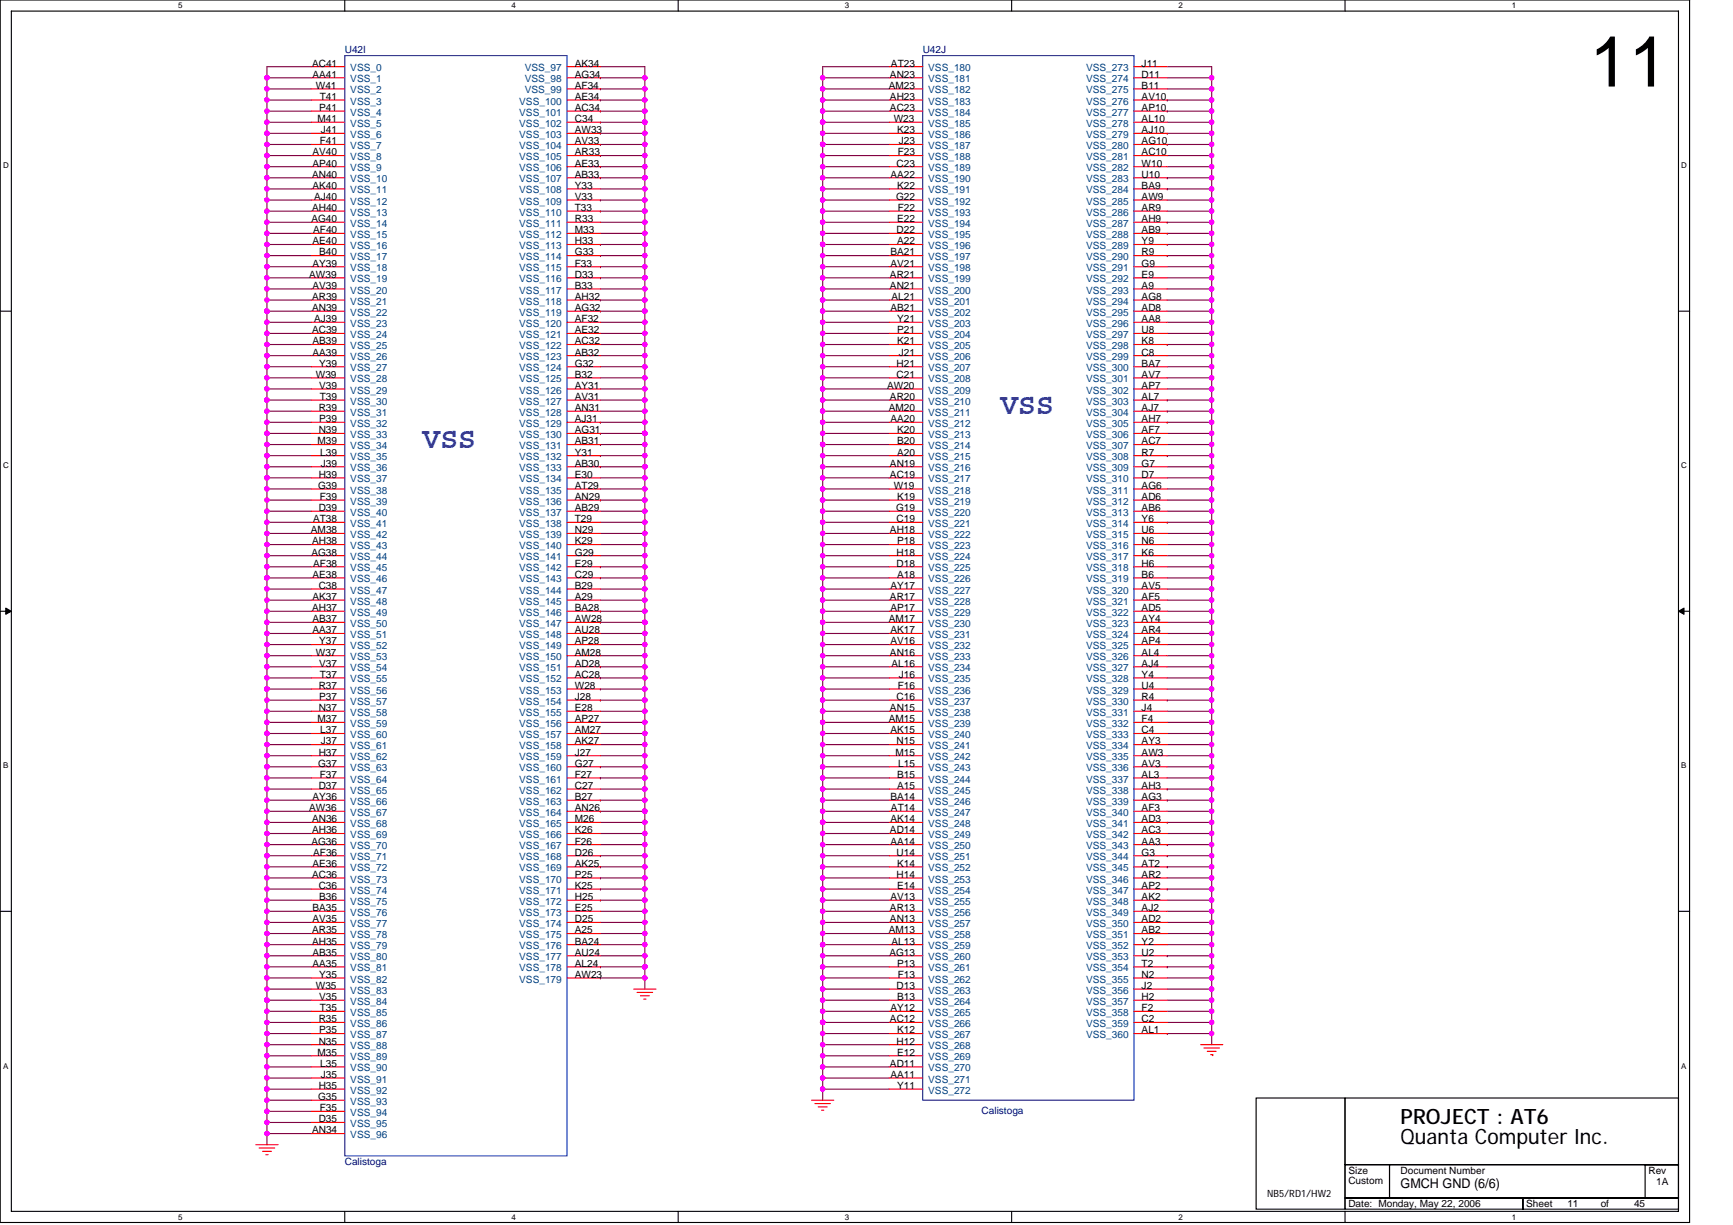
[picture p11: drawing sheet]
<svg xmlns="http://www.w3.org/2000/svg" width="297mm" height="210mm" viewBox="0 0 297 210" stroke-linecap="round" stroke-linejoin="round" font-family="sans-serif">
<defs><g id="words">
<text font-size="12.2" x="272.5" y="14.8">11</text>
<g font-size="5.1" fill="#00f">
<text x="171.5" y="71">VSS</text>
<text x="72.4" y="76.7">VSS</text>
</g>
<g font-size="3.6">
<text x="240.1" y="196.2">Quanta Computer Inc.</text>
<text x="240.1" y="192.7">PROJECT : AT6</text>
</g>
<text font-size="2.3" x="240.1" y="203.6">GMCH GND (6/6)</text>
<g font-size="1.7">
<text x="53.5" y="11.4">AC41</text>
<text x="98.5" y="11.4">AK34</text>
<text x="152.7" y="11.4">AT23</text>
<text x="195.7" y="11.4">J11</text>
<text x="53.6" y="13.3">AA41</text>
<text x="54.1" y="15.2">W41</text>
<text x="54.8" y="17.1">T41</text>
<text x="98.5" y="17.1">AE34</text>
<text x="98.5" y="15.2">AF34</text>
<text x="98.5" y="13.3">AG34</text>
<text x="152.4" y="15.2">AM23</text>
<text x="152.5" y="13.3">AN23</text>
<text x="152.5" y="17.1">AH23</text>
<text x="195.7" y="13.3">D11</text>
<text x="195.7" y="15.2">B11</text>
<text x="195.7" y="17.1">AV10</text>
<text x="54.4" y="20.9">M41</text>
<text x="54.7" y="19">P41</text>
<text x="55" y="22.8">J41</text>
<text x="98.5" y="19">AC34</text>
<text x="98.5" y="20.9">C34</text>
<text x="98.5" y="22.8">AW33</text>
<text x="152.5" y="19">AC23</text>
<text x="153.2" y="20.9">W23</text>
<text x="153.8" y="22.8">K23</text>
<text x="195.7" y="20.9">AL10</text>
<text x="195.7" y="22.8">AJ10</text>
<text x="195.7" y="19">AP10</text>
<text x="53.6" y="26.6">AV40</text>
<text x="53.6" y="28.6">AP40</text>
<text x="54.8" y="24.7">F41</text>
<text x="98.5" y="24.7">AV33</text>
<text x="98.5" y="26.6">AR33</text>
<text x="98.5" y="28.6">AE33</text>
<text x="153.7" y="28.6">C23</text>
<text x="153.9" y="26.6">F23</text>
<text x="154" y="24.7">J23</text>
<text x="195.7" y="24.7">AG10</text>
<text x="195.7" y="26.6">AC10</text>
<text x="195.7" y="28.6">W10</text>
<text x="53.5" y="30.5">AN40</text>
<text x="53.6" y="32.4">AK40</text>
<text x="53.8" y="34.3">AJ40</text>
<text x="98.5" y="30.5">AB33</text>
<text x="98.5" y="32.4">Y33</text>
<text x="98.5" y="34.3">V33</text>
<text x="152.6" y="30.5">AA22</text>
<text x="153.6" y="34.3">G22</text>
<text x="153.8" y="32.4">K22</text>
<text x="195.7" y="34.3">AW9</text>
<text x="195.7" y="30.5">U10</text>
<text x="195.7" y="32.4">BA9</text>
<text x="53.4" y="38.1">AG40</text>
<text x="53.5" y="36.2">AH40</text>
<text x="53.6" y="41.9">AE40</text>
<text x="53.7" y="40">AF40</text>
<text x="98.5" y="36.2">T33</text>
<text x="98.5" y="38.1">R33</text>
<text x="98.5" y="40">M33</text>
<text x="98.5" y="41.9">H33</text>
<text x="153.7" y="40">D22</text>
<text x="153.8" y="38.1">E22</text>
<text x="153.8" y="41.9">A22</text>
<text x="153.9" y="36.2">F22</text>
<text x="195.7" y="36.2">AR9</text>
<text x="195.7" y="38.1">AH9</text>
<text x="195.7" y="40">AB9</text>
<text x="195.7" y="41.9">Y9</text>
<text x="53" y="47.6">AW39</text>
<text x="53.6" y="45.7">AY39</text>
<text x="54.7" y="43.8">B40</text>
<text x="98.5" y="43.8">G33</text>
<text x="98.5" y="45.7">F33</text>
<text x="98.5" y="47.6">D33</text>
<text x="152.5" y="47.6">AR21</text>
<text x="152.6" y="43.8">BA21</text>
<text x="152.6" y="45.7">AV21</text>
<text x="195.7" y="43.8">R9</text>
<text x="195.7" y="45.7">G9</text>
<text x="195.7" y="47.6">E9</text>
<text x="53.5" y="51.4">AR39</text>
<text x="53.5" y="53.3">AN39</text>
<text x="53.6" y="49.5">AV39</text>
<text x="98.5" y="49.5">B33</text>
<text x="98.5" y="51.4">AH32</text>
<text x="98.5" y="53.3">AG32</text>
<text x="152.5" y="49.5">AN21</text>
<text x="152.6" y="53.3">AB21</text>
<text x="152.8" y="51.4">AL21</text>
<text x="195.7" y="49.5">A9</text>
<text x="195.7" y="51.4">AG8</text>
<text x="195.7" y="53.3">AD8</text>
<text x="53.5" y="57.1">AC39</text>
<text x="53.6" y="59">AB39</text>
<text x="53.8" y="55.2">AJ39</text>
<text x="98.5" y="55.2">AF32</text>
<text x="98.5" y="57.1">AE32</text>
<text x="98.5" y="59">AC32</text>
<text x="153.8" y="55.2">Y21</text>
<text x="153.8" y="57.1">P21</text>
<text x="153.8" y="59">K21</text>
<text x="195.7" y="55.2">AA8</text>
<text x="195.7" y="57.1">U8</text>
<text x="195.7" y="59">K8</text>
<text x="53.6" y="60.9">AA39</text>
<text x="54.1" y="64.7">W39</text>
<text x="54.7" y="62.8">Y39</text>
<text x="98.5" y="60.9">AB32</text>
<text x="98.5" y="62.8">G32</text>
<text x="98.5" y="64.7">B32</text>
<text x="153.7" y="62.8">H21</text>
<text x="153.7" y="64.7">C21</text>
<text x="154" y="60.9">J21</text>
<text x="195.7" y="60.9">C8</text>
<text x="195.7" y="62.8">BA7</text>
<text x="195.7" y="64.7">AV7</text>
<text x="54.6" y="70.5">R39</text>
<text x="54.7" y="66.7">V39</text>
<text x="54.8" y="68.6">T39</text>
<text x="98.5" y="66.7">AY31</text>
<text x="98.5" y="68.6">AV31</text>
<text x="98.5" y="70.5">AN31</text>
<text x="152.1" y="66.7">AW20</text>
<text x="152.4" y="70.5">AM20</text>
<text x="152.5" y="68.6">AR20</text>
<text x="195.7" y="66.7">AP7</text>
<text x="195.7" y="68.6">AL7</text>
<text x="195.7" y="70.5">AJ7</text>
<text x="54.4" y="76.2">M39</text>
<text x="54.6" y="74.3">N39</text>
<text x="54.7" y="72.4">P39</text>
<text x="98.5" y="72.4">AJ31</text>
<text x="98.5" y="74.3">AG31</text>
<text x="98.5" y="76.2">AB31</text>
<text x="152.6" y="72.4">AA20</text>
<text x="153.8" y="74.3">K20</text>
<text x="153.8" y="76.2">B20</text>
<text x="195.7" y="72.4">AH7</text>
<text x="195.7" y="74.3">AF7</text>
<text x="195.7" y="76.2">AC7</text>
<text x="54.5" y="83.8">G39</text>
<text x="54.6" y="81.9">H39</text>
<text x="54.9" y="78.1">L39</text>
<text x="55" y="80">J39</text>
<text x="98.5" y="78.1">Y31</text>
<text x="98.5" y="80">AB30</text>
<text x="98.5" y="81.9">E30</text>
<text x="98.5" y="83.8">AT29</text>
<text x="152.5" y="80">AN19</text>
<text x="152.5" y="81.9">AC19</text>
<text x="153.2" y="83.8">W19</text>
<text x="153.8" y="78.1">A20</text>
<text x="195.7" y="78.1">R7</text>
<text x="195.7" y="80">G7</text>
<text x="195.7" y="81.9">D7</text>
<text x="195.7" y="83.8">AG6</text>
<text x="53.7" y="89.5">AT38</text>
<text x="54.6" y="87.6">D39</text>
<text x="54.8" y="85.7">F39</text>
<text x="98.5" y="85.7">AN29</text>
<text x="98.5" y="87.6">AB29</text>
<text x="98.5" y="89.5">T29</text>
<text x="153.6" y="87.6">G19</text>
<text x="153.7" y="89.5">C19</text>
<text x="153.8" y="85.7">K19</text>
<text x="195.7" y="85.7">AD6</text>
<text x="195.7" y="87.6">AB6</text>
<text x="195.7" y="89.5">Y6</text>
<text x="53.3" y="91.4">AM38</text>
<text x="53.4" y="95.2">AG38</text>
<text x="53.5" y="93.3">AH38</text>
<text x="98.5" y="91.4">N29</text>
<text x="98.5" y="93.3">K29</text>
<text x="98.5" y="95.2">G29</text>
<text x="152.5" y="91.4">AH18</text>
<text x="153.7" y="95.2">H18</text>
<text x="153.8" y="93.3">P18</text>
<text x="195.7" y="91.4">U6</text>
<text x="195.7" y="93.3">N6</text>
<text x="195.7" y="95.2">K6</text>
<text x="53.6" y="99">AE38</text>
<text x="53.7" y="97.1">AF38</text>
<text x="54.6" y="100.9">C38</text>
<text x="98.5" y="97.1">E29</text>
<text x="98.5" y="99">C29</text>
<text x="98.5" y="100.9">B29</text>
<text x="152.6" y="100.9">AY17</text>
<text x="153.7" y="97.1">D18</text>
<text x="153.8" y="99">A18</text>
<text x="195.7" y="97.1">H6</text>
<text x="195.7" y="99">B6</text>
<text x="195.7" y="100.9">AV5</text>
<text x="53.5" y="104.8">AH37</text>
<text x="53.6" y="102.8">AK37</text>
<text x="53.6" y="106.7">AB37</text>
<text x="98.5" y="102.8">A29</text>
<text x="98.5" y="104.8">BA28</text>
<text x="98.5" y="106.7">AW28</text>
<text x="152.4" y="106.7">AM17</text>
<text x="152.5" y="102.8">AR17</text>
<text x="152.6" y="104.8">AP17</text>
<text x="195.7" y="102.8">AF5</text>
<text x="195.7" y="104.8">AD5</text>
<text x="195.7" y="106.7">AY4</text>
<text x="53.6" y="108.6">AA37</text>
<text x="54.1" y="112.4">W37</text>
<text x="54.7" y="110.5">Y37</text>
<text x="98.5" y="108.6">AU28</text>
<text x="98.5" y="110.5">AP28</text>
<text x="98.5" y="112.4">AM28</text>
<text x="152.5" y="112.4">AN16</text>
<text x="152.6" y="108.6">AK17</text>
<text x="152.6" y="110.5">AV16</text>
<text x="195.7" y="108.6">AR4</text>
<text x="195.7" y="110.5">AP4</text>
<text x="195.7" y="112.4">AL4</text>
<text x="54.6" y="118.1">R37</text>
<text x="54.7" y="114.3">V37</text>
<text x="54.7" y="120">P37</text>
<text x="54.8" y="116.2">T37</text>
<text x="98.5" y="114.3">AD28</text>
<text x="98.5" y="116.2">AC28</text>
<text x="98.5" y="118.1">W28</text>
<text x="98.5" y="120">J28</text>
<text x="152.8" y="114.3">AL16</text>
<text x="153.7" y="120">C16</text>
<text x="153.9" y="118.1">F16</text>
<text x="154" y="116.2">J16</text>
<text x="195.7" y="114.3">AJ4</text>
<text x="195.7" y="116.2">Y4</text>
<text x="195.7" y="118.1">U4</text>
<text x="195.7" y="120">R4</text>
<text x="54.4" y="123.8">M37</text>
<text x="54.6" y="121.9">N37</text>
<text x="54.9" y="125.7">L37</text>
<text x="98.5" y="121.9">E28</text>
<text x="98.5" y="123.8">AP27</text>
<text x="98.5" y="125.7">AM27</text>
<text x="152.4" y="123.8">AM15</text>
<text x="152.5" y="121.9">AN15</text>
<text x="152.6" y="125.7">AK15</text>
<text x="195.7" y="121.9">J4</text>
<text x="195.7" y="123.8">F4</text>
<text x="195.7" y="125.7">C4</text>
<text x="54.5" y="131.4">G37</text>
<text x="54.6" y="129.5">H37</text>
<text x="55" y="127.6">J37</text>
<text x="98.5" y="127.6">AK27</text>
<text x="98.5" y="129.5">J27</text>
<text x="98.5" y="131.4">G27</text>
<text x="153.5" y="129.5">M15</text>
<text x="153.7" y="127.6">N15</text>
<text x="154" y="131.4">L15</text>
<text x="195.7" y="127.6">AY3</text>
<text x="195.7" y="129.5">AW3</text>
<text x="195.7" y="131.4">AV3</text>
<text x="53.6" y="137.1">AY36</text>
<text x="54.6" y="135.2">D37</text>
<text x="54.8" y="133.3">F37</text>
<text x="98.5" y="133.3">F27</text>
<text x="98.5" y="135.2">C27</text>
<text x="98.5" y="137.1">B27</text>
<text x="152.6" y="137.1">BA14</text>
<text x="153.8" y="133.3">B15</text>
<text x="153.8" y="135.2">A15</text>
<text x="195.7" y="133.3">AL3</text>
<text x="195.7" y="135.2">AH3</text>
<text x="195.7" y="137.1">AG3</text>
<text x="53" y="139">AW36</text>
<text x="53.5" y="140.9">AN36</text>
<text x="53.5" y="142.9">AH36</text>
<text x="98.5" y="139">AN26</text>
<text x="98.5" y="140.9">M26</text>
<text x="98.5" y="142.9">K26</text>
<text x="152.5" y="142.9">AD14</text>
<text x="152.6" y="140.9">AK14</text>
<text x="152.7" y="139">AT14</text>
<text x="195.7" y="139">AF3</text>
<text x="195.7" y="140.9">AD3</text>
<text x="195.7" y="142.9">AC3</text>
<text x="53.4" y="144.8">AG36</text>
<text x="53.6" y="148.6">AE36</text>
<text x="53.7" y="146.7">AF36</text>
<text x="98.5" y="144.8">F26</text>
<text x="98.5" y="146.7">D26</text>
<text x="98.5" y="148.6">AK25</text>
<text x="152.6" y="144.8">AA14</text>
<text x="153.7" y="146.7">U14</text>
<text x="153.8" y="148.6">K14</text>
<text x="195.7" y="144.8">AA3</text>
<text x="195.7" y="146.7">G3</text>
<text x="195.7" y="148.6">AT2</text>
<text x="53.5" y="150.5">AC36</text>
<text x="54.6" y="152.4">C36</text>
<text x="54.7" y="154.3">B36</text>
<text x="98.5" y="150.5">P25</text>
<text x="98.5" y="152.4">K25</text>
<text x="98.5" y="154.3">H25</text>
<text x="152.6" y="154.3">AV13</text>
<text x="153.7" y="150.5">H14</text>
<text x="153.8" y="152.4">E14</text>
<text x="195.7" y="150.5">AR2</text>
<text x="195.7" y="152.4">AP2</text>
<text x="195.7" y="154.3">AK2</text>
<text x="53.5" y="160">AR35</text>
<text x="53.5" y="161.9">AH35</text>
<text x="53.6" y="156.2">BA35</text>
<text x="53.6" y="158.1">AV35</text>
<text x="98.5" y="156.2">E25</text>
<text x="98.5" y="158.1">D25</text>
<text x="98.5" y="160">A25</text>
<text x="98.5" y="161.9">BA24</text>
<text x="152.4" y="160">AM13</text>
<text x="152.5" y="156.2">AR13</text>
<text x="152.5" y="158.1">AN13</text>
<text x="152.8" y="161.9">AL13</text>
<text x="195.7" y="156.2">AJ2</text>
<text x="195.7" y="158.1">AD2</text>
<text x="195.7" y="160">AB2</text>
<text x="195.7" y="161.9">Y2</text>
<text x="53.6" y="163.8">AB35</text>
<text x="53.6" y="165.7">AA35</text>
<text x="54.7" y="167.6">Y35</text>
<text x="98.5" y="163.8">AU24</text>
<text x="98.5" y="165.7">AL24</text>
<text x="98.5" y="167.6">AW23</text>
<text x="152.4" y="163.8">AG13</text>
<text x="153.8" y="165.7">P13</text>
<text x="153.9" y="167.6">F13</text>
<text x="195.7" y="163.8">U2</text>
<text x="195.7" y="165.7">T2</text>
<text x="195.7" y="167.6">N2</text>
<text x="54.1" y="169.5">W35</text>
<text x="54.7" y="171.4">V35</text>
<text x="54.8" y="173.3">T35</text>
<text x="152.6" y="173.3">AY12</text>
<text x="153.7" y="169.5">D13</text>
<text x="153.8" y="171.4">B13</text>
<text x="195.7" y="169.5">J2</text>
<text x="195.7" y="171.4">H2</text>
<text x="195.7" y="173.3">F2</text>
<text x="54.6" y="175.2">R35</text>
<text x="54.6" y="179">N35</text>
<text x="54.7" y="177.1">P35</text>
<text x="152.5" y="175.2">AC12</text>
<text x="153.7" y="179">H12</text>
<text x="153.8" y="177.1">K12</text>
<text x="195.7" y="175.2">C2</text>
<text x="195.7" y="177.1">AL1</text>
<text x="54.4" y="181">M35</text>
<text x="54.9" y="182.9">L35</text>
<text x="55" y="184.8">J35</text>
<text x="152.5" y="182.9">AD11</text>
<text x="152.6" y="184.8">AA11</text>
<text x="153.8" y="181">E12</text>
<text x="54.5" y="188.6">G35</text>
<text x="54.6" y="186.7">H35</text>
<text x="54.8" y="190.5">F35</text>
<text x="153.8" y="186.7">Y11</text>
<text x="53.5" y="194.3">AN34</text>
<text x="54.6" y="192.4">D35</text>
<text x="231.1" y="201.2">Size</text>
<text x="231.1" y="202.9">Custom</text>
<text x="240.1" y="201.2">Document Number</text>
<text x="282.5" y="201.2">Rev</text>
<text x="283.9" y="203.1">1A</text>
<text x="217.2" y="205.2">NB5/RD1/HW2</text>
<text x="231.1" y="206.9">Date: Monday, May 22, 2006</text>
<text x="261.6" y="206.9">Sheet</text>
<text x="268.6" y="206.9">11</text>
<text x="274.4" y="206.9">of</text>
<text x="280.1" y="206.9">45</text>
</g>
<g font-size="1.7" fill="#000080">
<text x="59.1" y="9.2">U42I</text>
<text x="158.2" y="9.2">U42J</text>
<text x="168.3" y="190.9">Calistoga</text>
<text x="59.1" y="199.7">Calistoga</text>
</g>
<g font-size="1.7" fill="#004080">
<text x="60" y="12.2">VSS_0</text>
<text x="60" y="14.1">VSS_1</text>
<text x="60" y="16">VSS_2</text>
<text x="60" y="17.9">VSS_3</text>
<text x="89" y="17.9">VSS_100</text>
<text x="90" y="16">VSS_99</text>
<text x="90" y="12.2">VSS_97</text>
<text x="90" y="14.1">VSS_98</text>
<text x="159.1" y="12.2">VSS_180</text>
<text x="159.1" y="14.1">VSS_181</text>
<text x="159.1" y="16">VSS_182</text>
<text x="159.1" y="17.9">VSS_183</text>
<text x="186.2" y="12.2">VSS_273</text>
<text x="186.2" y="14.1">VSS_274</text>
<text x="186.2" y="16">VSS_275</text>
<text x="186.2" y="17.9">VSS_276</text>
<text x="60" y="19.8">VSS_4</text>
<text x="60" y="21.7">VSS_5</text>
<text x="60" y="23.6">VSS_6</text>
<text x="89" y="19.8">VSS_101</text>
<text x="89" y="21.7">VSS_102</text>
<text x="89" y="23.6">VSS_103</text>
<text x="159.1" y="19.8">VSS_184</text>
<text x="159.1" y="21.7">VSS_185</text>
<text x="159.1" y="23.6">VSS_186</text>
<text x="186.2" y="21.7">VSS_278</text>
<text x="186.2" y="23.6">VSS_279</text>
<text x="186.2" y="19.8">VSS_277</text>
<text x="60" y="25.5">VSS_7</text>
<text x="60" y="27.5">VSS_8</text>
<text x="60" y="29.4">VSS_9</text>
<text x="89" y="25.5">VSS_104</text>
<text x="89" y="27.5">VSS_105</text>
<text x="89" y="29.4">VSS_106</text>
<text x="159.1" y="25.5">VSS_187</text>
<text x="159.1" y="27.5">VSS_188</text>
<text x="159.1" y="29.4">VSS_189</text>
<text x="186.2" y="25.5">VSS_280</text>
<text x="186.2" y="27.5">VSS_281</text>
<text x="186.2" y="29.4">VSS_282</text>
<text x="60" y="31.3">VSS_10</text>
<text x="60" y="33.2">VSS_11</text>
<text x="60" y="35.1">VSS_12</text>
<text x="89" y="31.3">VSS_107</text>
<text x="89" y="33.2">VSS_108</text>
<text x="89" y="35.1">VSS_109</text>
<text x="159.1" y="31.3">VSS_190</text>
<text x="159.1" y="33.2">VSS_191</text>
<text x="159.1" y="35.1">VSS_192</text>
<text x="186.2" y="35.1">VSS_285</text>
<text x="186.2" y="31.3">VSS_283</text>
<text x="186.2" y="33.2">VSS_284</text>
<text x="60" y="37">VSS_13</text>
<text x="60" y="38.9">VSS_14</text>
<text x="60" y="40.8">VSS_15</text>
<text x="89" y="37">VSS_110</text>
<text x="89" y="38.9">VSS_111</text>
<text x="89" y="40.8">VSS_112</text>
<text x="159.1" y="37">VSS_193</text>
<text x="159.1" y="38.9">VSS_194</text>
<text x="159.1" y="40.8">VSS_195</text>
<text x="186.2" y="37">VSS_286</text>
<text x="186.2" y="38.9">VSS_287</text>
<text x="186.2" y="40.8">VSS_288</text>
<text x="60" y="42.7">VSS_16</text>
<text x="60" y="44.6">VSS_17</text>
<text x="60" y="46.5">VSS_18</text>
<text x="89" y="42.7">VSS_113</text>
<text x="89" y="44.6">VSS_114</text>
<text x="89" y="46.5">VSS_115</text>
<text x="159.1" y="42.7">VSS_196</text>
<text x="159.1" y="44.6">VSS_197</text>
<text x="159.1" y="46.5">VSS_198</text>
<text x="186.2" y="42.7">VSS_289</text>
<text x="186.2" y="44.6">VSS_290</text>
<text x="186.2" y="46.5">VSS_291</text>
<text x="60" y="48.4">VSS_19</text>
<text x="60" y="50.3">VSS_20</text>
<text x="60" y="52.2">VSS_21</text>
<text x="89" y="48.4">VSS_116</text>
<text x="89" y="50.3">VSS_117</text>
<text x="89" y="52.2">VSS_118</text>
<text x="159.1" y="48.4">VSS_199</text>
<text x="159.1" y="50.3">VSS_200</text>
<text x="159.1" y="52.2">VSS_201</text>
<text x="186.2" y="48.4">VSS_292</text>
<text x="186.2" y="50.3">VSS_293</text>
<text x="186.2" y="52.2">VSS_294</text>
<text x="60" y="54.1">VSS_22</text>
<text x="60" y="56">VSS_23</text>
<text x="60" y="57.9">VSS_24</text>
<text x="60" y="59.8">VSS_25</text>
<text x="89" y="54.1">VSS_119</text>
<text x="89" y="56">VSS_120</text>
<text x="89" y="57.9">VSS_121</text>
<text x="89" y="59.8">VSS_122</text>
<text x="159.1" y="54.1">VSS_202</text>
<text x="159.1" y="56">VSS_203</text>
<text x="159.1" y="57.9">VSS_204</text>
<text x="159.1" y="59.8">VSS_205</text>
<text x="186.2" y="54.1">VSS_295</text>
<text x="186.2" y="56">VSS_296</text>
<text x="186.2" y="57.9">VSS_297</text>
<text x="186.2" y="59.8">VSS_298</text>
<text x="60" y="61.7">VSS_26</text>
<text x="60" y="63.6">VSS_27</text>
<text x="60" y="65.6">VSS_28</text>
<text x="89" y="61.7">VSS_123</text>
<text x="89" y="63.6">VSS_124</text>
<text x="89" y="65.6">VSS_125</text>
<text x="159.1" y="61.7">VSS_206</text>
<text x="159.1" y="63.6">VSS_207</text>
<text x="159.1" y="65.6">VSS_208</text>
<text x="186.2" y="61.7">VSS_299</text>
<text x="186.2" y="63.6">VSS_300</text>
<text x="186.2" y="65.6">VSS_301</text>
<text x="60" y="67.5">VSS_29</text>
<text x="60" y="69.4">VSS_30</text>
<text x="60" y="71.3">VSS_31</text>
<text x="89" y="67.5">VSS_126</text>
<text x="89" y="69.4">VSS_127</text>
<text x="89" y="71.3">VSS_128</text>
<text x="159.1" y="67.5">VSS_209</text>
<text x="159.1" y="69.4">VSS_210</text>
<text x="159.1" y="71.3">VSS_211</text>
<text x="186.2" y="67.5">VSS_302</text>
<text x="186.2" y="69.4">VSS_303</text>
<text x="186.2" y="71.3">VSS_304</text>
<text x="60" y="73.2">VSS_32</text>
<text x="60" y="75.1">VSS_33</text>
<text x="60" y="77">VSS_34</text>
<text x="89" y="73.2">VSS_129</text>
<text x="89" y="75.1">VSS_130</text>
<text x="89" y="77">VSS_131</text>
<text x="159.1" y="73.2">VSS_212</text>
<text x="159.1" y="75.1">VSS_213</text>
<text x="159.1" y="77">VSS_214</text>
<text x="186.2" y="73.2">VSS_305</text>
<text x="186.2" y="75.1">VSS_306</text>
<text x="186.2" y="77">VSS_307</text>
<text x="60" y="78.9">VSS_35</text>
<text x="60" y="80.8">VSS_36</text>
<text x="60" y="82.7">VSS_37</text>
<text x="89" y="78.9">VSS_132</text>
<text x="89" y="80.8">VSS_133</text>
<text x="89" y="82.7">VSS_134</text>
<text x="159.1" y="78.9">VSS_215</text>
<text x="159.1" y="80.8">VSS_216</text>
<text x="159.1" y="82.7">VSS_217</text>
<text x="186.2" y="78.9">VSS_308</text>
<text x="186.2" y="80.8">VSS_309</text>
<text x="186.2" y="82.7">VSS_310</text>
<text x="60" y="84.6">VSS_38</text>
<text x="60" y="86.5">VSS_39</text>
<text x="60" y="88.4">VSS_40</text>
<text x="89" y="84.6">VSS_135</text>
<text x="89" y="86.5">VSS_136</text>
<text x="89" y="88.4">VSS_137</text>
<text x="159.1" y="84.6">VSS_218</text>
<text x="159.1" y="86.5">VSS_219</text>
<text x="159.1" y="88.4">VSS_220</text>
<text x="186.2" y="84.6">VSS_311</text>
<text x="186.2" y="86.5">VSS_312</text>
<text x="186.2" y="88.4">VSS_313</text>
<text x="60" y="90.3">VSS_41</text>
<text x="60" y="92.2">VSS_42</text>
<text x="60" y="94.1">VSS_43</text>
<text x="89" y="90.3">VSS_138</text>
<text x="89" y="92.2">VSS_139</text>
<text x="89" y="94.1">VSS_140</text>
<text x="159.1" y="90.3">VSS_221</text>
<text x="159.1" y="92.2">VSS_222</text>
<text x="159.1" y="94.1">VSS_223</text>
<text x="186.2" y="90.3">VSS_314</text>
<text x="186.2" y="92.2">VSS_315</text>
<text x="186.2" y="94.1">VSS_316</text>
<text x="60" y="96">VSS_44</text>
<text x="60" y="97.9">VSS_45</text>
<text x="60" y="99.8">VSS_46</text>
<text x="60" y="101.7">VSS_47</text>
<text x="89" y="96">VSS_141</text>
<text x="89" y="97.9">VSS_142</text>
<text x="89" y="99.8">VSS_143</text>
<text x="89" y="101.7">VSS_144</text>
<text x="159.1" y="96">VSS_224</text>
<text x="159.1" y="97.9">VSS_225</text>
<text x="159.1" y="99.8">VSS_226</text>
<text x="159.1" y="101.7">VSS_227</text>
<text x="186.2" y="96">VSS_317</text>
<text x="186.2" y="97.9">VSS_318</text>
<text x="186.2" y="99.8">VSS_319</text>
<text x="186.2" y="101.7">VSS_320</text>
<text x="60" y="103.7">VSS_48</text>
<text x="60" y="105.6">VSS_49</text>
<text x="60" y="107.5">VSS_50</text>
<text x="89" y="103.7">VSS_145</text>
<text x="89" y="105.6">VSS_146</text>
<text x="89" y="107.5">VSS_147</text>
<text x="159.1" y="103.7">VSS_228</text>
<text x="159.1" y="105.6">VSS_229</text>
<text x="159.1" y="107.5">VSS_230</text>
<text x="186.2" y="103.7">VSS_321</text>
<text x="186.2" y="105.6">VSS_322</text>
<text x="186.2" y="107.5">VSS_323</text>
<text x="60" y="109.4">VSS_51</text>
<text x="60" y="111.3">VSS_52</text>
<text x="60" y="113.2">VSS_53</text>
<text x="89" y="109.4">VSS_148</text>
<text x="89" y="111.3">VSS_149</text>
<text x="89" y="113.2">VSS_150</text>
<text x="159.1" y="109.4">VSS_231</text>
<text x="159.1" y="111.3">VSS_232</text>
<text x="159.1" y="113.2">VSS_233</text>
<text x="186.2" y="109.4">VSS_324</text>
<text x="186.2" y="111.3">VSS_325</text>
<text x="186.2" y="113.2">VSS_326</text>
<text x="60" y="115.1">VSS_54</text>
<text x="60" y="117">VSS_55</text>
<text x="60" y="118.9">VSS_56</text>
<text x="89" y="115.1">VSS_151</text>
<text x="89" y="117">VSS_152</text>
<text x="89" y="118.9">VSS_153</text>
<text x="159.1" y="115.1">VSS_234</text>
<text x="159.1" y="117">VSS_235</text>
<text x="159.1" y="118.9">VSS_236</text>
<text x="186.2" y="115.1">VSS_327</text>
<text x="186.2" y="117">VSS_328</text>
<text x="186.2" y="118.9">VSS_329</text>
<text x="60" y="120.8">VSS_57</text>
<text x="60" y="122.7">VSS_58</text>
<text x="60" y="124.6">VSS_59</text>
<text x="89" y="120.8">VSS_154</text>
<text x="89" y="122.7">VSS_155</text>
<text x="89" y="124.6">VSS_156</text>
<text x="159.1" y="120.8">VSS_237</text>
<text x="159.1" y="122.7">VSS_238</text>
<text x="159.1" y="124.6">VSS_239</text>
<text x="186.2" y="120.8">VSS_330</text>
<text x="186.2" y="122.7">VSS_331</text>
<text x="186.2" y="124.6">VSS_332</text>
<text x="60" y="126.5">VSS_60</text>
<text x="60" y="128.4">VSS_61</text>
<text x="60" y="130.3">VSS_62</text>
<text x="89" y="126.5">VSS_157</text>
<text x="89" y="128.4">VSS_158</text>
<text x="89" y="130.3">VSS_159</text>
<text x="159.1" y="126.5">VSS_240</text>
<text x="159.1" y="128.4">VSS_241</text>
<text x="159.1" y="130.3">VSS_242</text>
<text x="186.2" y="126.5">VSS_333</text>
<text x="186.2" y="128.4">VSS_334</text>
<text x="186.2" y="130.3">VSS_335</text>
<text x="60" y="132.2">VSS_63</text>
<text x="60" y="134.1">VSS_64</text>
<text x="60" y="136">VSS_65</text>
<text x="60" y="137.9">VSS_66</text>
<text x="89" y="132.2">VSS_160</text>
<text x="89" y="134.1">VSS_161</text>
<text x="89" y="136">VSS_162</text>
<text x="89" y="137.9">VSS_163</text>
<text x="159.1" y="132.2">VSS_243</text>
<text x="159.1" y="134.1">VSS_244</text>
<text x="159.1" y="136">VSS_245</text>
<text x="159.1" y="137.9">VSS_246</text>
<text x="186.2" y="132.2">VSS_336</text>
<text x="186.2" y="134.1">VSS_337</text>
<text x="186.2" y="136">VSS_338</text>
<text x="186.2" y="137.9">VSS_339</text>
<text x="60" y="139.8">VSS_67</text>
<text x="60" y="141.8">VSS_68</text>
<text x="60" y="143.7">VSS_69</text>
<text x="89" y="139.8">VSS_164</text>
<text x="89" y="141.8">VSS_165</text>
<text x="89" y="143.7">VSS_166</text>
<text x="159.1" y="139.8">VSS_247</text>
<text x="159.1" y="141.8">VSS_248</text>
<text x="159.1" y="143.7">VSS_249</text>
<text x="186.2" y="139.8">VSS_340</text>
<text x="186.2" y="141.8">VSS_341</text>
<text x="186.2" y="143.7">VSS_342</text>
<text x="60" y="145.6">VSS_70</text>
<text x="60" y="147.5">VSS_71</text>
<text x="60" y="149.4">VSS_72</text>
<text x="89" y="145.6">VSS_167</text>
<text x="89" y="147.5">VSS_168</text>
<text x="89" y="149.4">VSS_169</text>
<text x="159.1" y="145.6">VSS_250</text>
<text x="159.1" y="147.5">VSS_251</text>
<text x="159.1" y="149.4">VSS_252</text>
<text x="186.2" y="145.6">VSS_343</text>
<text x="186.2" y="147.5">VSS_344</text>
<text x="186.2" y="149.4">VSS_345</text>
<text x="60" y="151.3">VSS_73</text>
<text x="60" y="153.2">VSS_74</text>
<text x="60" y="155.1">VSS_75</text>
<text x="89" y="151.3">VSS_170</text>
<text x="89" y="153.2">VSS_171</text>
<text x="89" y="155.1">VSS_172</text>
<text x="159.1" y="151.3">VSS_253</text>
<text x="159.1" y="153.2">VSS_254</text>
<text x="159.1" y="155.1">VSS_255</text>
<text x="186.2" y="151.3">VSS_346</text>
<text x="186.2" y="153.2">VSS_347</text>
<text x="186.2" y="155.1">VSS_348</text>
<text x="60" y="157">VSS_76</text>
<text x="60" y="158.9">VSS_77</text>
<text x="60" y="160.8">VSS_78</text>
<text x="89" y="157">VSS_173</text>
<text x="89" y="158.9">VSS_174</text>
<text x="89" y="160.8">VSS_175</text>
<text x="159.1" y="157">VSS_256</text>
<text x="159.1" y="158.9">VSS_257</text>
<text x="159.1" y="160.8">VSS_258</text>
<text x="186.2" y="157">VSS_349</text>
<text x="186.2" y="158.9">VSS_350</text>
<text x="186.2" y="160.8">VSS_351</text>
<text x="60" y="162.7">VSS_79</text>
<text x="60" y="164.6">VSS_80</text>
<text x="60" y="166.5">VSS_81</text>
<text x="89" y="162.7">VSS_176</text>
<text x="89" y="164.6">VSS_177</text>
<text x="89" y="166.5">VSS_178</text>
<text x="159.1" y="162.7">VSS_259</text>
<text x="159.1" y="164.6">VSS_260</text>
<text x="159.1" y="166.5">VSS_261</text>
<text x="186.2" y="162.7">VSS_352</text>
<text x="186.2" y="164.6">VSS_353</text>
<text x="186.2" y="166.5">VSS_354</text>
<text x="60" y="168.4">VSS_82</text>
<text x="60" y="170.3">VSS_83</text>
<text x="60" y="172.2">VSS_84</text>
<text x="89" y="168.4">VSS_179</text>
<text x="159.1" y="168.4">VSS_262</text>
<text x="159.1" y="170.3">VSS_263</text>
<text x="159.1" y="172.2">VSS_264</text>
<text x="186.2" y="168.4">VSS_355</text>
<text x="186.2" y="170.3">VSS_356</text>
<text x="186.2" y="172.2">VSS_357</text>
<text x="60" y="174.1">VSS_85</text>
<text x="60" y="176">VSS_86</text>
<text x="60" y="177.9">VSS_87</text>
<text x="60" y="179.9">VSS_88</text>
<text x="159.1" y="174.1">VSS_265</text>
<text x="159.1" y="176">VSS_266</text>
<text x="159.1" y="177.9">VSS_267</text>
<text x="159.1" y="179.9">VSS_268</text>
<text x="186.2" y="174.1">VSS_358</text>
<text x="186.2" y="176">VSS_359</text>
<text x="186.2" y="177.9">VSS_360</text>
<text x="60" y="181.8">VSS_89</text>
<text x="60" y="183.7">VSS_90</text>
<text x="60" y="185.6">VSS_91</text>
<text x="159.1" y="181.8">VSS_269</text>
<text x="159.1" y="183.7">VSS_270</text>
<text x="159.1" y="185.6">VSS_271</text>
<text x="60" y="187.5">VSS_92</text>
<text x="60" y="189.4">VSS_93</text>
<text x="60" y="191.3">VSS_94</text>
<text x="159.1" y="187.5">VSS_272</text>
<text x="60" y="193.2">VSS_95</text>
<text x="60" y="195.1">VSS_96</text>
</g>
<g font-size="1.4">
<text x="30.5" y="1.4">5</text>
<text x="87.7" y="1.4">4</text>
<text x="144.8" y="1.4">3</text>
<text x="202" y="1.4">2</text>
<text x="259.1" y="1.4">1</text>
<text x=".5" y="28.9">D</text>
<text x="288.2" y="28.9">D</text>
<text x=".5" y="80.3">C</text>
<text x="288.2" y="80.3">C</text>
<text x=".5" y="131.7">B</text>
<text x="288.2" y="131.7">B</text>
<text x=".5" y="183.2">A</text>
<text x="288.2" y="183.2">A</text>
<text x="30.5" y="209.1">5</text>
<text x="87.7" y="209.1">4</text>
<text x="144.8" y="209.1">3</text>
<text x="202" y="209.1">2</text>
<text x="259.1" y="209.1">1</text>
</g>
</g></defs>
<path d="M0 0h289.6v209.5h-289.6zM1.9 1.9h285.8v205.7h-285.8z" fill="none" stroke="#000" stroke-width=".19"/>
<g fill="#fff">
<path d="M30.5 .2h.8v1.5h-.8z"/>
<path d="M30.5 207.8h.8v1.6h-.8z"/>
</g>
<path d="M59.1 0v1.9M59.1 207.6v1.9" fill="none" stroke="#000" stroke-width=".19"/>
<g fill="#fff">
<path d="M87.7 .2h.7v1.5h-.7z"/>
<path d="M87.7 207.8h.7v1.6h-.7z"/>
</g>
<path d="M116.2 0v1.9M116.2 207.6v1.9" fill="none" stroke="#000" stroke-width=".19"/>
<g fill="#fff">
<path d="M144.8 .2h.8v1.5h-.8z"/>
<path d="M144.8 207.8h.8v1.6h-.8z"/>
</g>
<path d="M173.4 0v1.9M173.4 207.6v1.9" fill="none" stroke="#000" stroke-width=".19"/>
<g fill="#fff">
<path d="M202 .2h.7v1.5h-.7z"/>
<path d="M202 207.8h.7v1.6h-.7z"/>
</g>
<path d="M230.5 0v1.9M230.5 207.6v1.9" fill="none" stroke="#000" stroke-width=".19"/>
<g fill="#fff">
<path d="M259.1 .2h.8v1.5h-.8z"/>
<path d="M259.1 207.8h.8v1.6h-.8z"/>
<path d="M.5 27.6h1v1.5h-1z"/>
<path d="M288.2 27.6h1v1.5h-1z"/>
<path d="M.5 79.1h1v1.5h-1z"/>
<path d="M288.2 79.1h1v1.5h-1z"/>
</g>
<path d="M0 53.3h1.9M287.7 53.3h1.9" fill="none" stroke="#000" stroke-width=".19"/>
<g fill="#fff">
<path d="M.5 130.5h.9v1.5h-.9z"/>
<path d="M288.2 130.5h.9v1.5h-.9z"/>
</g>
<path d="M0 104.8h1.9M287.7 104.8h1.9" fill="none" stroke="#000" stroke-width=".19"/>
<path d="M1 104.2l.9 .6-.9 .5zM287.7 104.8l.9-.6v1.1z" fill="#000" stroke="#000" stroke-width=".17"/>
<g fill="#fff">
<path d="M.5 181.9h.9v1.6h-.9z"/>
<path d="M288.2 181.9h.9v1.6h-.9z"/>
</g>
<path d="M0 156.2h1.9M287.7 156.2h1.9M215.3 188.2h15.2v19.1h-15.2zM230.5 188.2h57.2v11.4h-57.2zM230.5 199.6h7.7v5.8h-7.7zM238.2 199.6h49.5v5.8h-49.5zM282 199.6h5.7v5.8h-5.7zM230.5 205.4h30.5v1.9h-30.5zM261 205.4h26.7v1.9h-26.7z" fill="none" stroke="#000" stroke-width=".19"/>
<g fill="none" stroke="#800040" stroke-width=".19">
<path d="M45.8 13.3h.1M45.8 15.2h7.6M45.8 17.1h7.6M45.8 19h7.6M45.8 17.1h.1M45.8 15.2h.1M45.8 19h.1M45.8 13.3h7.6M45.8 13.3v11.5M53.4 11.4h-7.6v1.9M102.9 11.4h7.6v1.9M102.9 15.2h.1"/>
<path d="M102.9 13.3h.1M102.9 19h.1M102.9 17.1h.1M102.9 13.3h7.6M102.9 15.2h7.6M102.9 19h7.6M102.9 17.1h7.6M110.5 17.1v1.9M110.5 13.3v1.9M110.5 15.2v1.9M110.5 19v2M141 13.3h11.4"/>
<path d="M141 15.2h11.4M141 17.1h.1M141 19h.1M141 17.1v3.9M141 13.3h.1M141 15.2h.1M141 19h11.4M141 17.1h11.4M141 13.3v3.8M152.4 11.4h-11.4v1.9M200.1 13.3h7.6M200.1 15.2h7.6"/>
<path d="M200.1 17.1h.1M200.1 19h.1M200.1 11.4h7.6v1.9M200.1 19h7.6M200.1 17.1h7.6M207.7 13.3h.1M207.7 19v2M207.7 17.1v1.9M207.7 15.2h.1M207.7 13.3v3.8M45.8 21h7.6M45.8 22.9h.1"/>
<path d="M45.8 24.8h.1M45.8 26.7h.1M45.8 28.6h7.6M45.8 30.5h7.6M45.8 32.4h7.6M45.8 34.3h7.6M45.8 36.2h7.6M45.8 38.1h7.6M45.8 38.1h.1M45.8 36.2h.1M45.8 34.3h.1M45.8 32.4h.1"/>
<path d="M45.8 24.8v1.9M45.8 21h.1M45.8 30.5h.1M45.8 28.6h.1M45.8 22.9h7.6M45.8 24.8h7.6M45.8 26.7h7.6M45.8 26.7v22.8M102.9 22.9h.1M102.9 21h.1M102.9 24.8h.1M102.9 26.7h.1"/>
<path d="M102.9 28.6h.1M102.9 30.5h.1M102.9 32.4h7.6M102.9 34.3h.1M102.9 36.2h.1M102.9 38.1h7.6M102.9 22.9h7.6M102.9 24.8h7.6M102.9 26.7h7.6M102.9 21h7.6M102.9 28.6h7.6M102.9 30.5h7.6"/>
<path d="M102.9 34.3h7.6M102.9 36.2h7.6M110.5 22.9v1.9M110.5 30.5h.1M110.5 26.7v3.8M110.5 24.8v1.9M110.5 36.2h.1M110.5 34.3v1.9M110.5 38.1h.1M110.5 21h.1M110.5 32.4h.1M110.5 21v1.9"/>
<path d="M110.5 30.5v3.8M110.5 36.2v7.6M141 21h.1M141 22.9h11.4M141 24.8h.1M141 26.7h11.4M141 28.6h11.4M141 30.5h11.4M141 32.4h11.4M141 34.3h11.4M141 36.2h11.4M141 38.1h11.4"/>
<path d="M141 26.7h.1M141 22.9h.1M141 36.2h.1M141 34.3h.1M141 32.4h.1M141 30.5h.1M141 28.6h.1M141 38.1h.1M141 24.8h11.4M141 21h11.4M141 21v28.5M200.1 21h7.6"/>
<path d="M200.1 22.9h.1M200.1 24.8h.1M200.1 26.7h7.6M200.1 28.6h7.6M200.1 30.5h.1M200.1 32.4h.1M200.1 34.3h7.6M200.1 36.2h7.6M200.1 38.1h.1M200.1 22.9h7.6M200.1 24.8h7.6M200.1 30.5h7.6"/>
<path d="M200.1 32.4h7.6M200.1 38.1h7.6M207.7 26.7h.1M207.7 22.9v3.8M207.7 32.4v1.9M207.7 36.2h.1M207.7 34.3h.1M207.7 21h.1M207.7 30.5v1.9M207.7 28.6h.1M207.7 38.1v1.9M207.7 21v1.9"/>
<path d="M207.7 26.7v3.8M207.7 34.3v3.8M45.8 40h7.6M45.8 41.9h7.6M45.8 43.8h7.6M45.8 45.7h7.6M45.8 47.6h7.6M45.8 49.5h.1M45.8 51.4h.1M45.8 53.3h.1M45.8 55.2h7.6M45.8 57.1h7.6"/>
<path d="M45.8 59.1h7.6M45.8 43.8h.1M45.8 41.9h.1M45.8 40h.1M45.8 59.1h.1M45.8 55.2h.1M45.8 51.4v1.9M45.8 49.5v1.9M45.8 45.7h.1M45.8 47.6h.1M45.8 57.1h.1M45.8 49.5h7.6"/>
<path d="M45.8 51.4h7.6M45.8 53.3h7.6M45.8 53.3v19.1M102.9 40h7.6M102.9 41.9h.1M102.9 43.8h.1M102.9 45.7h.1M102.9 47.6h.1M102.9 49.5h7.6M102.9 51.4h.1M102.9 53.3h.1M102.9 55.2h7.6"/>
<path d="M102.9 57.1h7.6M102.9 59.1h7.6M102.9 51.4h7.6M102.9 53.3h7.6M102.9 41.9h7.6M102.9 43.8h7.6M102.9 45.7h7.6M102.9 47.6h7.6M110.5 55.2h.1M110.5 53.3h.1M110.5 49.5v3.8M110.5 49.5h.1"/>
<path d="M110.5 43.8v1.9M110.5 59.1h.1M110.5 40h.1M110.5 57.1h.1M110.5 45.7v1.9M110.5 47.6h.1M110.5 41.9h.1M110.5 47.6v1.9M110.5 53.3v19.1M141 40h11.4M141 41.9h.1M141 43.8h11.4"/>
<path d="M141 45.7h11.4M141 47.6h11.4M141 49.5h.1M141 51.4h.1M141 53.3h11.4M141 55.2h11.4M141 57.1h11.4M141 59.1h11.4M141 40h.1M141 49.5v1.9M141 45.7h.1M141 43.8h.1"/>
<path d="M141 59.1h.1M141 57.1h.1M141 55.2h.1M141 53.3h.1M141 47.6h.1M141 49.5h11.4M141 51.4h11.4M141 41.9h11.4M141 51.4v17.2M200.1 40h.1M200.1 41.9h.1M200.1 43.8h.1"/>
<path d="M200.1 45.7h7.6M200.1 47.6h7.6M200.1 49.5h7.6M200.1 51.4h7.6M200.1 53.3h7.6M200.1 55.2h7.6M200.1 57.1h7.6M200.1 59.1h.1M200.1 41.9h7.6M200.1 43.8h7.6M200.1 40h7.6M200.1 59.1h7.6"/>
<path d="M207.7 49.5h.1M207.7 47.6h.1M207.7 45.7h.1M207.7 55.2h.1M207.7 53.3h.1M207.7 51.4h.1M207.7 57.1h.1M207.7 59.1v1.9M207.7 43.8v1.9M207.7 41.9v1.9M207.7 40v1.9M207.7 45.7v13.4"/>
<path d="M45.8 61h.1M45.8 62.9h7.6M45.8 64.8h7.6M45.8 66.7h7.6M45.8 68.6h.1M45.8 70.5h7.6M45.8 72.4h.1M45.8 74.3h.1M45.8 76.2h.1M45.8 78.1h.1M45.8 72.4v1.9M45.8 62.9h.1"/>
<path d="M45.8 76.2v1.9M45.8 66.7h.1M45.8 64.8h.1M45.8 70.5h.1M45.8 61h7.6M45.8 68.6h7.6M45.8 72.4h7.6M45.8 74.3h7.6M45.8 76.2h7.6M45.8 78.1h7.6M45.8 74.3v1.9M45.8 78.1v1.9"/>
<path d="M102.9 61h7.6M102.9 62.9h7.6M102.9 64.8h7.6M102.9 66.7h7.6M102.9 68.6h7.6M102.9 70.5h7.6M102.9 72.4h.1M102.9 74.3h.1M102.9 76.2h.1M102.9 78.1h.1M102.9 72.4h7.6M102.9 74.3h7.6"/>
<path d="M102.9 76.2h7.6M102.9 78.1h7.6M110.5 72.4v1.9M110.5 68.6h.1M110.5 66.7h.1M110.5 64.8h.1M110.5 76.2v1.9M110.5 78.1v1.9M110.5 62.9h.1M110.5 61h.1M110.5 70.5h.1M110.5 74.3h.1"/>
<path d="M110.5 74.3v1.9M141 61h11.4M141 62.9h11.4M141 64.8h11.4M141 66.7h11.4M141 68.6h.1M141 70.5h.1M141 72.4h.1M141 74.3h.1M141 76.2h.1M141 78.1h11.4M141 68.6v1.9"/>
<path d="M141 64.8h.1M141 62.9h.1M141 61h.1M141 72.4v1.9M141 70.5v1.9M141 78.1h.1M141 74.3v1.9M141 66.7h.1M141 68.6h11.4M141 72.4h11.4M141 74.3h11.4M141 76.2h11.4"/>
<path d="M141 70.5h11.4M141 76.2v7.6M200.1 61h7.6M200.1 62.9h7.6M200.1 64.8h7.6M200.1 66.7h7.6M200.1 68.6h.1M200.1 70.5h.1M200.1 72.4h.1M200.1 74.3h7.6M200.1 76.2h7.6M200.1 78.1h.1"/>
<path d="M200.1 68.6h7.6M200.1 72.4h7.6M200.1 78.1h7.6M200.1 70.5h7.6M207.7 64.8h.1M207.7 62.9h.1M207.7 61h.1M207.7 72.4v1.9M207.7 70.5v1.9M207.7 68.6v1.9M207.7 66.7h.1M207.7 78.1v1.9"/>
<path d="M207.7 76.2h.1M207.7 74.3h.1M207.7 61v7.6M207.7 74.3v3.8M45.8 80h.1M45.8 81.9h.1M45.8 83.8h7.6M45.8 85.7h7.6M45.8 87.6h7.6M45.8 89.5h7.6M45.8 91.4h7.6M45.8 93.3h7.6"/>
<path d="M45.8 95.2h7.6M45.8 97.2h.1M45.8 99.1h.1M45.8 97.2v1.9M45.8 93.3h.1M45.8 91.4h.1M45.8 89.5h.1M45.8 87.6h.1M45.8 85.7h.1M45.8 83.8h.1M45.8 80v1.9M45.8 95.2h.1"/>
<path d="M45.8 80h7.6M45.8 81.9h7.6M45.8 97.2h7.6M45.8 99.1h7.6M45.8 81.9v15.3M45.8 99.1v24.7M102.9 80h.1M102.9 81.9h7.6M102.9 83.8h7.6M102.9 85.7h.1M102.9 87.6h7.6M102.9 89.5h7.6"/>
<path d="M102.9 91.4h7.6M102.9 93.3h7.6M102.9 95.2h7.6M102.9 97.2h.1M102.9 99.1h.1M102.9 80h7.6M102.9 97.2h7.6M102.9 99.1h7.6M102.9 85.7h7.6M110.5 99.1h.1M110.5 97.2v1.9M110.5 83.8h.1"/>
<path d="M110.5 80h.1M110.5 93.3h.1M110.5 91.4h.1M110.5 89.5h.1M110.5 87.6h.1M110.5 85.7h.1M110.5 95.2h.1M110.5 81.9h.1M110.5 80v17.2M110.5 99.1v5.7M141 80h11.4M141 81.9h11.4"/>
<path d="M141 83.8h.1M141 85.7h.1M141 87.6h11.4M141 89.5h11.4M141 91.4h11.4M141 93.3h.1M141 95.2h.1M141 97.2h.1M141 99.1h.1M141 87.6h.1M141 99.1v1.9M141 83.8v1.9"/>
<path d="M141 93.3v1.9M141 80h.1M141 89.5h.1M141 95.2v2M141 97.2v1.9M141 81.9h.1M141 91.4h.1M141 97.2h11.4M141 99.1h11.4M141 85.7h11.4M141 83.8h11.4M141 93.3h11.4"/>
<path d="M141 95.2h11.4M141 85.7v7.6M200.1 80h7.6M200.1 81.9h7.6M200.1 83.8h7.6M200.1 85.7h7.6M200.1 87.6h7.6M200.1 89.5h.1M200.1 91.4h7.6M200.1 93.3h7.6M200.1 95.2h7.6M200.1 97.2h7.6"/>
<path d="M200.1 99.1h7.6M200.1 89.5h7.6M207.7 93.3h.1M207.7 95.2h.1M207.7 85.7h.1M207.7 83.8h.1M207.7 91.4h.1M207.7 99.1h.1M207.7 97.2h.1M207.7 81.9h.1M207.7 80h.1M207.7 89.5v1.9"/>
<path d="M207.7 87.6h.1M207.7 80v9.5M207.7 91.4v28.6M45.8 101h7.6M45.8 102.9h7.6M45.8 104.8h7.6M45.8 106.7h7.6M45.8 108.6h7.6M45.8 110.5h7.6M45.8 112.4h7.6M45.8 114.3h7.6M45.8 116.2h7.6"/>
<path d="M45.8 118.1h.1M45.8 112.4h.1M45.8 106.7h.1M45.8 104.8h.1M45.8 102.9h.1M45.8 116.2h.1M45.8 110.5h.1M45.8 108.6h.1M45.8 101h.1M45.8 114.3h.1M45.8 118.1h7.6M102.9 101h7.6"/>
<path d="M102.9 102.9h7.6M102.9 104.8h.1M102.9 106.7h.1M102.9 108.6h7.6M102.9 110.5h7.6M102.9 112.4h7.6M102.9 114.3h.1M102.9 116.2h.1M102.9 118.1h.1M102.9 118.1h7.6M102.9 104.8h7.6M102.9 106.7h7.6"/>
<path d="M102.9 114.3h7.6M102.9 116.2h7.6M110.5 112.4h.1M110.5 108.6h.1M110.5 106.7h.1M110.5 104.8v1.9M110.5 101h.1M110.5 118.1v1.9M110.5 114.3v3.8M110.5 110.5h.1M110.5 102.9h.1M110.5 106.7v7.6"/>
<path d="M141 101h.1M141 102.9h11.4M141 104.8h11.4M141 106.7h11.4M141 108.6h11.4M141 110.5h11.4M141 112.4h11.4M141 114.3h11.4M141 116.2h11.4M141 118.1h11.4M141 110.5h.1M141 102.9h.1"/>
<path d="M141 112.4h.1M141 108.6h.1M141 104.8h.1M141 114.3h.1M141 106.7h.1M141 116.2h.1M141 118.1h.1M141 101h11.4M141 101v19M200.1 101h7.6M200.1 102.9h7.6M200.1 104.8h7.6"/>
<path d="M200.1 106.7h7.6M200.1 108.6h7.6M200.1 110.5h7.6M200.1 112.4h7.6M200.1 114.3h7.6M200.1 116.2h7.6M200.1 118.1h7.6M207.7 112.4h.1M207.7 110.5h.1M207.7 108.6h.1M207.7 106.7h.1M207.7 116.2h.1"/>
<path d="M207.7 114.3h.1M207.7 118.1h.1M207.7 104.8h.1M207.7 102.9h.1M207.7 101h.1M45.8 120h7.6M45.8 121.9h7.6M45.8 123.8h.1M45.8 125.7h.1M45.8 127.6h7.6M45.8 129.5h.1M45.8 131.4h.1"/>
<path d="M45.8 133.3h7.6M45.8 135.3h7.6M45.8 137.2h7.6M45.8 139.1h7.6M45.8 123.8v1.9M45.8 129.5v1.9M45.8 120h.1M45.8 139.1h.1M45.8 133.3h.1M45.8 135.3h.1M45.8 137.2h.1M45.8 127.6h.1"/>
<path d="M45.8 121.9h.1M45.8 123.8h7.6M45.8 125.7h7.6M45.8 129.5h7.6M45.8 131.4h7.6M45.8 125.7v3.8M45.8 131.4v36.2M102.9 120h.1M102.9 121.9h7.6M102.9 123.8h7.6M102.9 125.7h7.6M102.9 127.6h7.6"/>
<path d="M102.9 129.5h7.6M102.9 131.4h.1M102.9 133.3h.1M102.9 135.3h7.6M102.9 137.2h.1M102.9 139.1h.1M102.9 131.4h7.6M102.9 120h7.6M102.9 133.3h7.6M102.9 137.2h7.6M102.9 139.1h7.6M110.5 131.4v1.9"/>
<path d="M110.5 127.6h.1M110.5 125.7h.1M110.5 123.8h.1M110.5 121.9h.1M110.5 139.1h.1M110.5 135.3v3.8M110.5 135.3h.1M110.5 120h.1M110.5 133.3h.1M110.5 129.5h.1M110.5 120v11.4M110.5 133.3v2"/>
<path d="M110.5 139.1v7.6M141 120h.1M141 121.9h.1M141 123.8h11.4M141 125.7h11.4M141 127.6h11.4M141 129.5h11.4M141 131.4h11.4M141 133.3h11.4M141 135.3h11.4M141 137.2h11.4M141 139.1h.1"/>
<path d="M141 125.7h.1M141 123.8h.1M141 120v1.9M141 129.5h.1M141 131.4h.1M141 135.3h.1M141 133.3h.1M141 139.1v1.9M141 127.6h.1M141 137.2h.1M141 120h11.4M141 139.1h11.4"/>
<path d="M141 121.9h11.4M141 121.9v17.2M200.1 121.9h7.6M200.1 123.8h7.6M200.1 125.7h7.6M200.1 127.6h7.6M200.1 129.5h7.6M200.1 131.4h7.6M200.1 133.3h7.6M200.1 135.3h.1M200.1 137.2h.1M200.1 139.1h7.6"/>
<path d="M200.1 120h.1M200.1 120h7.6M200.1 137.2h7.6M200.1 135.3h7.6M207.7 123.8h.1M207.7 121.9h.1M207.7 120v1.9M207.7 131.4h.1M207.7 129.5h.1M207.7 127.6h.1M207.7 139.1h.1M207.7 137.2v1.9"/>
<path d="M207.7 135.3v1.9M207.7 125.7h.1M207.7 133.3h.1M207.7 121.9v13.4M207.7 139.1v1.9M45.8 141h7.6M45.8 142.9h7.6M45.8 144.8h7.6M45.8 146.7h.1M45.8 148.6h7.6M45.8 150.5h7.6M45.8 152.4h7.6"/>
<path d="M45.8 154.3h7.6M45.8 156.2h7.6M45.8 158.1h7.6M45.8 152.4h.1M45.8 158.1h.1M45.8 148.6h.1M45.8 144.8h.1M45.8 156.2h.1M45.8 150.5h.1M45.8 154.3h.1M45.8 141h.1M45.8 142.9h.1"/>
<path d="M45.8 146.7h7.6M102.9 141h7.6M102.9 142.9h7.6M102.9 144.8h7.6M102.9 146.7h.1M102.9 148.6h.1M102.9 150.5h.1M102.9 152.4h.1M102.9 154.3h.1M102.9 156.2h7.6M102.9 158.1h7.6M102.9 146.7h7.6"/>
<path d="M102.9 148.6h7.6M102.9 150.5h7.6M102.9 152.4h7.6M102.9 154.3h7.6M110.5 144.8h.1M110.5 141h.1M110.5 156.2h.1M110.5 152.4v1.9M110.5 154.3h.1M110.5 150.5v1.9M110.5 158.1h.1M110.5 146.7v3.8"/>
<path d="M110.5 142.9h.1M110.5 154.3v13.3M141 141h.1M141 142.9h11.4M141 144.8h11.4M141 146.7h11.4M141 148.6h11.4M141 150.5h.1M141 152.4h.1M141 154.3h.1M141 156.2h11.4M141 158.1h11.4"/>
<path d="M141 156.2h.1M141 152.4v1.9M141 142.9h.1M141 150.5v1.9M141 146.7h.1M141 144.8h.1M141 148.6h.1M141 158.1h.1M141 150.5h11.4M141 152.4h11.4M141 154.3h11.4M141 141h11.4"/>
<path d="M141 141v9.5M141 154.3v19.1M200.1 141h.1M200.1 142.9h7.6M200.1 144.8h.1M200.1 146.7h.1M200.1 148.6h.1M200.1 150.5h7.6M200.1 152.4h.1M200.1 154.3h7.6M200.1 156.2h7.6M200.1 158.1h7.6"/>
<path d="M200.1 146.7h7.6M200.1 148.6h7.6M200.1 152.4h7.6M200.1 141h7.6M200.1 144.8h7.6M207.7 152.4v1.9M207.7 142.9h.1M207.7 158.1h.1M207.7 150.5h.1M207.7 156.2h.1M207.7 154.3h.1M207.7 141v1.9"/>
<path d="M207.7 148.6v1.9M207.7 146.7v1.9M207.7 144.8v1.9M207.7 142.9v1.9M207.7 150.5v1.9M207.7 154.3v9.5M45.8 160h7.6M45.8 161.9h7.6M45.8 163.8h7.6M45.8 165.7h7.6M45.8 167.6h.1M45.8 169.5h.1"/>
<path d="M45.8 171.4h.1M45.8 173.4h7.6M45.8 175.3h7.6M45.8 177.2h7.6M45.8 179.1h7.6M45.8 179.1h.1M45.8 160h.1M45.8 175.3h.1M45.8 177.2h.1M45.8 161.9h.1M45.8 163.8h.1M45.8 167.6v1.9"/>
<path d="M45.8 173.4h.1M45.8 169.5v1.9M45.8 165.7h.1M45.8 167.6h7.6M45.8 169.5h7.6M45.8 171.4h7.6M45.8 171.4v13.4M102.9 160h7.6M102.9 161.9h7.6M102.9 163.8h7.6M102.9 165.7h.1M102.9 167.6h.1"/>
<path d="M102.9 167.6h7.6M102.9 165.7h7.6M110.5 167.6v1.9M110.5 163.8h.1M110.5 160h.1M110.5 165.7h.1M110.5 161.9h.1M141 160h11.4M141 161.9h.1M141 163.8h11.4M141 165.7h11.4M141 167.6h11.4"/>
<path d="M141 169.5h11.4M141 171.4h11.4M141 173.4h.1M141 175.3h.1M141 177.2h11.4M141 179.1h11.4M141 171.4h.1M141 167.6h.1M141 163.8h.1M141 160h.1M141 177.2h.1M141 173.4v1.9"/>
<path d="M141 165.7h.1M141 179.1h.1M141 169.5h.1M141 161.9h11.4M141 173.4h11.4M141 175.3h11.4M141 175.3v13.3M200.1 177.2h.1M200.1 160h7.6M200.1 161.9h7.6M200.1 163.8h.1M200.1 165.7h.1"/>
<path d="M200.1 167.6h7.6M200.1 169.5h7.6M200.1 171.4h7.6M200.1 173.4h7.6M200.1 175.3h7.6M200.1 165.7h7.6M200.1 177.2h7.6M200.1 163.8h7.6M207.7 177.2v1.9M207.7 167.6h.1M207.7 165.7v1.9M207.7 171.4h.1"/>
<path d="M207.7 169.5h.1M207.7 173.4h.1M207.7 175.3h.1M207.7 163.8v1.9M207.7 161.9h.1M207.7 160h.1M207.7 167.6v9.6M45.8 181h7.6M45.8 182.9h7.6M45.8 184.8h.1M45.8 186.7h.1M45.8 188.6h7.6"/>
<path d="M45.8 190.5h7.6M45.8 192.4h7.6M45.8 194.3h.1M45.8 194.3v1.9M45.8 188.6h.1M45.8 190.5h.1M45.8 184.8v1.9M45.8 181h.1M45.8 192.4h.1M45.8 182.9h.1M45.8 184.8h7.6M45.8 186.7h7.6"/>
<path d="M45.8 194.3h7.6M45.8 186.7v7.6M141 181h11.4M141 182.9h11.4M141 184.8h11.4M141 186.7h11.4M141 181h.1M141 186.7h.1M141 182.9h.1M141 184.8h.1"/>
</g>
<g fill="#f0f" stroke="#f0f" stroke-width=".19">
<circle cx="45.7" cy="13.3" r=".38"/>
<circle cx="45.7" cy="22.8" r=".38"/>
<circle cx="45.7" cy="24.8" r=".38"/>
<circle cx="45.7" cy="26.7" r=".38"/>
<circle cx="45.7" cy="49.5" r=".38"/>
<circle cx="45.7" cy="51.4" r=".38"/>
<circle cx="45.7" cy="53.3" r=".38"/>
<circle cx="45.7" cy="60.9" r=".38"/>
<circle cx="45.7" cy="68.6" r=".38"/>
<circle cx="45.7" cy="72.4" r=".38"/>
<circle cx="45.7" cy="74.3" r=".38"/>
<circle cx="45.7" cy="76.2" r=".38"/>
<circle cx="45.7" cy="78.1" r=".38"/>
<circle cx="45.7" cy="80" r=".38"/>
<circle cx="45.7" cy="81.9" r=".38"/>
<circle cx="45.7" cy="97.1" r=".38"/>
<circle cx="45.7" cy="99" r=".38"/>
<circle cx="45.7" cy="118.1" r=".38"/>
<circle cx="45.7" cy="123.8" r=".38"/>
<circle cx="45.7" cy="125.7" r=".38"/>
<circle cx="45.7" cy="129.5" r=".38"/>
<circle cx="45.7" cy="131.4" r=".38"/>
<circle cx="45.7" cy="146.7" r=".38"/>
<circle cx="45.7" cy="167.6" r=".38"/>
<circle cx="45.7" cy="169.5" r=".38"/>
<circle cx="45.7" cy="171.4" r=".38"/>
<circle cx="45.7" cy="184.8" r=".38"/>
<circle cx="45.7" cy="186.7" r=".38"/>
<circle cx="45.7" cy="194.3" r=".38"/>
<circle cx="110.5" cy="15.2" r=".38"/>
<circle cx="110.5" cy="13.3" r=".38"/>
<circle cx="110.5" cy="19" r=".38"/>
<circle cx="110.5" cy="17.1" r=".38"/>
<circle cx="110.5" cy="22.8" r=".38"/>
<circle cx="110.5" cy="20.9" r=".38"/>
<circle cx="110.5" cy="24.8" r=".38"/>
<circle cx="110.5" cy="26.7" r=".38"/>
<circle cx="110.5" cy="28.6" r=".38"/>
<circle cx="110.5" cy="30.5" r=".38"/>
<circle cx="110.5" cy="34.3" r=".38"/>
<circle cx="110.5" cy="36.2" r=".38"/>
<circle cx="110.5" cy="41.9" r=".38"/>
<circle cx="110.5" cy="43.8" r=".38"/>
<circle cx="110.5" cy="45.7" r=".38"/>
<circle cx="110.5" cy="47.6" r=".38"/>
<circle cx="110.5" cy="51.4" r=".38"/>
<circle cx="110.5" cy="53.3" r=".38"/>
<circle cx="110.5" cy="72.4" r=".38"/>
<circle cx="110.5" cy="74.3" r=".38"/>
<circle cx="110.5" cy="76.2" r=".38"/>
<circle cx="110.5" cy="78.1" r=".38"/>
<circle cx="110.5" cy="80" r=".38"/>
<circle cx="110.5" cy="85.7" r=".38"/>
<circle cx="110.5" cy="97.1" r=".38"/>
<circle cx="110.5" cy="99" r=".38"/>
<circle cx="110.5" cy="104.8" r=".38"/>
<circle cx="110.5" cy="106.7" r=".38"/>
<circle cx="110.5" cy="114.3" r=".38"/>
<circle cx="110.5" cy="116.2" r=".38"/>
<circle cx="110.5" cy="118.1" r=".38"/>
<circle cx="110.5" cy="120" r=".38"/>
<circle cx="110.5" cy="131.4" r=".38"/>
<circle cx="110.5" cy="133.3" r=".38"/>
<circle cx="110.5" cy="137.1" r=".38"/>
<circle cx="110.5" cy="139.1" r=".38"/>
<circle cx="110.5" cy="146.7" r=".38"/>
<circle cx="110.5" cy="148.6" r=".38"/>
<circle cx="110.5" cy="150.5" r=".38"/>
<circle cx="110.5" cy="152.4" r=".38"/>
<circle cx="110.5" cy="154.3" r=".38"/>
<circle cx="110.5" cy="165.7" r=".38"/>
<circle cx="110.5" cy="167.6" r=".38"/>
<circle cx="45.7" cy="43.8" r=".38"/>
<circle cx="45.7" cy="41.9" r=".38"/>
<circle cx="45.7" cy="40" r=".38"/>
<circle cx="45.7" cy="38.1" r=".38"/>
<circle cx="45.7" cy="179.1" r=".38"/>
<circle cx="45.7" cy="152.4" r=".38"/>
<circle cx="45.7" cy="112.4" r=".38"/>
<circle cx="45.7" cy="106.7" r=".38"/>
<circle cx="45.7" cy="104.8" r=".38"/>
<circle cx="45.7" cy="102.9" r=".38"/>
<circle cx="45.7" cy="62.9" r=".38"/>
<circle cx="45.7" cy="59" r=".38"/>
<circle cx="45.7" cy="55.2" r=".38"/>
<circle cx="45.7" cy="188.6" r=".38"/>
<circle cx="45.7" cy="158.1" r=".38"/>
<circle cx="45.7" cy="148.6" r=".38"/>
<circle cx="45.7" cy="144.8" r=".38"/>
<circle cx="45.7" cy="66.7" r=".38"/>
<circle cx="45.7" cy="156.2" r=".38"/>
<circle cx="45.7" cy="116.2" r=".38"/>
<circle cx="45.7" cy="93.3" r=".38"/>
<circle cx="45.7" cy="91.4" r=".38"/>
<circle cx="45.7" cy="89.5" r=".38"/>
<circle cx="45.7" cy="36.2" r=".38"/>
<circle cx="45.7" cy="34.3" r=".38"/>
<circle cx="45.7" cy="32.4" r=".38"/>
<circle cx="45.7" cy="160" r=".38"/>
<circle cx="45.7" cy="190.5" r=".38"/>
<circle cx="45.7" cy="175.2" r=".38"/>
<circle cx="45.7" cy="120" r=".38"/>
<circle cx="45.7" cy="177.2" r=".38"/>
<circle cx="45.7" cy="150.5" r=".38"/>
<circle cx="45.7" cy="139.1" r=".38"/>
<circle cx="45.7" cy="110.5" r=".38"/>
<circle cx="45.7" cy="108.6" r=".38"/>
<circle cx="45.7" cy="20.9" r=".38"/>
<circle cx="45.7" cy="17.1" r=".38"/>
<circle cx="45.7" cy="15.2" r=".38"/>
<circle cx="45.7" cy="161.9" r=".38"/>
<circle cx="45.7" cy="133.3" r=".38"/>
<circle cx="45.7" cy="163.8" r=".38"/>
<circle cx="45.7" cy="154.3" r=".38"/>
<circle cx="45.7" cy="141" r=".38"/>
<circle cx="45.7" cy="45.7" r=".38"/>
<circle cx="45.7" cy="181" r=".38"/>
<circle cx="45.7" cy="101" r=".38"/>
<circle cx="45.7" cy="135.2" r=".38"/>
<circle cx="45.7" cy="137.1" r=".38"/>
<circle cx="45.7" cy="87.6" r=".38"/>
<circle cx="45.7" cy="85.7" r=".38"/>
<circle cx="45.7" cy="83.8" r=".38"/>
<circle cx="45.7" cy="30.5" r=".38"/>
<circle cx="45.7" cy="28.6" r=".38"/>
<circle cx="45.7" cy="173.3" r=".38"/>
<circle cx="110.5" cy="127.6" r=".38"/>
<circle cx="110.5" cy="125.7" r=".38"/>
<circle cx="110.5" cy="123.8" r=".38"/>
<circle cx="110.5" cy="121.9" r=".38"/>
<circle cx="110.5" cy="68.6" r=".38"/>
<circle cx="110.5" cy="144.8" r=".38"/>
<circle cx="110.5" cy="66.7" r=".38"/>
<circle cx="110.5" cy="64.8" r=".38"/>
<circle cx="110.5" cy="141" r=".38"/>
<circle cx="110.5" cy="156.2" r=".38"/>
<circle cx="110.5" cy="55.2" r=".38"/>
<circle cx="110.5" cy="49.5" r=".38"/>
<circle cx="110.5" cy="112.4" r=".38"/>
<circle cx="110.5" cy="108.6" r=".38"/>
<circle cx="110.5" cy="101" r=".38"/>
<circle cx="110.5" cy="163.8" r=".38"/>
<circle cx="110.5" cy="135.2" r=".38"/>
<circle cx="110.5" cy="83.8" r=".38"/>
<circle cx="110.5" cy="62.9" r=".38"/>
<circle cx="110.5" cy="60.9" r=".38"/>
<circle cx="110.5" cy="59" r=".38"/>
<circle cx="110.5" cy="40" r=".38"/>
<circle cx="110.5" cy="57.1" r=".38"/>
<circle cx="110.5" cy="158.1" r=".38"/>
<circle cx="110.5" cy="160" r=".38"/>
<circle cx="110.5" cy="93.3" r=".38"/>
<circle cx="110.5" cy="91.4" r=".38"/>
<circle cx="110.5" cy="89.5" r=".38"/>
<circle cx="110.5" cy="87.6" r=".38"/>
<circle cx="45.7" cy="114.3" r=".38"/>
<circle cx="45.7" cy="64.8" r=".38"/>
<circle cx="45.7" cy="142.9" r=".38"/>
<circle cx="45.7" cy="19" r=".38"/>
<circle cx="45.7" cy="127.6" r=".38"/>
<circle cx="45.7" cy="95.2" r=".38"/>
<circle cx="45.7" cy="70.5" r=".38"/>
<circle cx="45.7" cy="47.6" r=".38"/>
<circle cx="45.7" cy="192.4" r=".38"/>
<circle cx="45.7" cy="182.9" r=".38"/>
<circle cx="45.7" cy="121.9" r=".38"/>
<circle cx="45.7" cy="57.1" r=".38"/>
<circle cx="45.7" cy="165.7" r=".38"/>
<circle cx="110.5" cy="95.2" r=".38"/>
<circle cx="110.5" cy="81.9" r=".38"/>
<circle cx="110.5" cy="38.1" r=".38"/>
<circle cx="110.5" cy="110.5" r=".38"/>
<circle cx="110.5" cy="102.9" r=".38"/>
<circle cx="110.5" cy="142.9" r=".38"/>
<circle cx="110.5" cy="70.5" r=".38"/>
<circle cx="110.5" cy="161.9" r=".38"/>
<circle cx="110.5" cy="129.5" r=".38"/>
<circle cx="110.5" cy="32.4" r=".38"/>
<circle cx="141" cy="17.1" r=".38"/>
<circle cx="141" cy="19" r=".38"/>
<circle cx="141" cy="20.9" r=".38"/>
<circle cx="141" cy="24.8" r=".38"/>
<circle cx="141" cy="41.9" r=".38"/>
<circle cx="141" cy="49.5" r=".38"/>
<circle cx="141" cy="51.4" r=".38"/>
<circle cx="141" cy="68.6" r=".38"/>
<circle cx="141" cy="70.5" r=".38"/>
<circle cx="141" cy="72.4" r=".38"/>
<circle cx="141" cy="74.3" r=".38"/>
<circle cx="141" cy="76.2" r=".38"/>
<circle cx="141" cy="83.8" r=".38"/>
<circle cx="141" cy="85.7" r=".38"/>
<circle cx="141" cy="93.3" r=".38"/>
<circle cx="141" cy="95.2" r=".38"/>
<circle cx="141" cy="97.1" r=".38"/>
<circle cx="141" cy="99" r=".38"/>
<circle cx="141" cy="101" r=".38"/>
<circle cx="141" cy="120" r=".38"/>
<circle cx="141" cy="121.9" r=".38"/>
<circle cx="141" cy="139.1" r=".38"/>
<circle cx="141" cy="141" r=".38"/>
<circle cx="141" cy="150.5" r=".38"/>
<circle cx="141" cy="152.4" r=".38"/>
<circle cx="141" cy="154.3" r=".38"/>
<circle cx="141" cy="161.9" r=".38"/>
<circle cx="141" cy="173.3" r=".38"/>
<circle cx="141" cy="175.2" r=".38"/>
<circle cx="207.7" cy="177.2" r=".38"/>
<circle cx="207.7" cy="68.6" r=".38"/>
<circle cx="207.7" cy="70.5" r=".38"/>
<circle cx="207.7" cy="72.4" r=".38"/>
<circle cx="207.7" cy="135.2" r=".38"/>
<circle cx="207.7" cy="17.1" r=".38"/>
<circle cx="207.7" cy="137.1" r=".38"/>
<circle cx="207.7" cy="78.1" r=".38"/>
<circle cx="207.7" cy="19" r=".38"/>
<circle cx="207.7" cy="141" r=".38"/>
<circle cx="207.7" cy="22.8" r=".38"/>
<circle cx="207.7" cy="24.8" r=".38"/>
<circle cx="207.7" cy="144.8" r=".38"/>
<circle cx="207.7" cy="146.7" r=".38"/>
<circle cx="207.7" cy="30.5" r=".38"/>
<circle cx="207.7" cy="89.5" r=".38"/>
<circle cx="207.7" cy="148.6" r=".38"/>
<circle cx="207.7" cy="32.4" r=".38"/>
<circle cx="207.7" cy="152.4" r=".37"/>
<circle cx="207.7" cy="38.1" r=".38"/>
<circle cx="207.7" cy="40" r=".38"/>
<circle cx="207.7" cy="41.9" r=".38"/>
<circle cx="207.7" cy="43.8" r=".38"/>
<circle cx="207.7" cy="163.8" r=".38"/>
<circle cx="207.7" cy="165.7" r=".38"/>
<circle cx="207.7" cy="59" r=".38"/>
<circle cx="207.7" cy="120" r=".38"/>
<circle cx="141" cy="110.5" r=".38"/>
<circle cx="141" cy="102.9" r=".38"/>
<circle cx="141" cy="181" r=".38"/>
<circle cx="141" cy="171.4" r=".38"/>
<circle cx="141" cy="112.4" r=".38"/>
<circle cx="141" cy="167.6" r=".38"/>
<circle cx="141" cy="125.7" r=".38"/>
<circle cx="141" cy="123.8" r=".38"/>
<circle cx="141" cy="87.6" r=".38"/>
<circle cx="141" cy="26.7" r=".38"/>
<circle cx="141" cy="22.8" r=".38"/>
<circle cx="141" cy="186.7" r=".38"/>
<circle cx="141" cy="163.8" r=".38"/>
<circle cx="141" cy="160" r=".38"/>
<circle cx="141" cy="156.2" r=".38"/>
<circle cx="141" cy="177.2" r=".38"/>
<circle cx="141" cy="129.5" r=".38"/>
<circle cx="141" cy="40" r=".38"/>
<circle cx="141" cy="36.2" r=".38"/>
<circle cx="141" cy="34.3" r=".38"/>
<circle cx="141" cy="32.4" r=".38"/>
<circle cx="141" cy="165.7" r=".38"/>
<circle cx="141" cy="64.8" r=".38"/>
<circle cx="141" cy="62.9" r=".38"/>
<circle cx="141" cy="60.9" r=".38"/>
<circle cx="141" cy="131.4" r=".38"/>
<circle cx="141" cy="80" r=".38"/>
<circle cx="141" cy="135.2" r=".38"/>
<circle cx="141" cy="108.6" r=".38"/>
<circle cx="141" cy="104.8" r=".38"/>
<circle cx="141" cy="89.5" r=".38"/>
<circle cx="141" cy="179.1" r=".38"/>
<circle cx="141" cy="142.9" r=".38"/>
<circle cx="141" cy="133.3" r=".38"/>
<circle cx="141" cy="13.3" r=".38"/>
<circle cx="141" cy="114.3" r=".38"/>
<circle cx="141" cy="106.7" r=".38"/>
<circle cx="141" cy="182.9" r=".38"/>
<circle cx="141" cy="45.7" r=".38"/>
<circle cx="141" cy="43.8" r=".38"/>
<circle cx="141" cy="146.7" r=".38"/>
<circle cx="141" cy="116.2" r=".38"/>
<circle cx="141" cy="144.8" r=".38"/>
<circle cx="141" cy="78.1" r=".38"/>
<circle cx="141" cy="59" r=".38"/>
<circle cx="141" cy="57.1" r=".38"/>
<circle cx="141" cy="55.2" r=".38"/>
<circle cx="141" cy="53.3" r=".38"/>
<circle cx="141" cy="30.5" r=".38"/>
<circle cx="141" cy="28.6" r=".38"/>
<circle cx="141" cy="127.6" r=".38"/>
<circle cx="207.7" cy="93.3" r=".38"/>
<circle cx="207.7" cy="64.8" r=".38"/>
<circle cx="207.7" cy="123.8" r=".37"/>
<circle cx="207.7" cy="62.9" r=".38"/>
<circle cx="207.7" cy="121.9" r=".38"/>
<circle cx="207.7" cy="60.9" r=".38"/>
<circle cx="207.7" cy="13.3" r=".38"/>
<circle cx="207.7" cy="131.4" r=".38"/>
<circle cx="207.7" cy="129.5" r=".38"/>
<circle cx="207.7" cy="127.6" r=".38"/>
<circle cx="207.7" cy="66.7" r=".38"/>
<circle cx="207.7" cy="112.4" r=".38"/>
<circle cx="207.7" cy="49.5" r=".38"/>
<circle cx="207.7" cy="167.6" r=".38"/>
<circle cx="207.7" cy="110.5" r=".38"/>
<circle cx="207.7" cy="47.6" r=".38"/>
<circle cx="207.7" cy="108.6" r=".38"/>
<circle cx="207.7" cy="45.7" r=".38"/>
<circle cx="207.7" cy="106.7" r=".38"/>
<circle cx="207.7" cy="55.2" r=".38"/>
<circle cx="207.7" cy="116.2" r=".38"/>
<circle cx="207.7" cy="171.4" r=".37"/>
<circle cx="207.7" cy="53.3" r=".38"/>
<circle cx="207.7" cy="114.3" r=".37"/>
<circle cx="207.7" cy="139.1" r=".38"/>
<circle cx="207.7" cy="76.2" r=".38"/>
<circle cx="207.7" cy="125.7" r=".38"/>
<circle cx="207.7" cy="95.2" r=".37"/>
<circle cx="207.7" cy="85.7" r=".38"/>
<circle cx="207.7" cy="26.7" r=".38"/>
<circle cx="207.7" cy="142.9" r=".37"/>
<circle cx="207.7" cy="83.8" r=".38"/>
<circle cx="207.7" cy="15.2" r=".38"/>
<circle cx="207.7" cy="74.3" r=".38"/>
<circle cx="207.7" cy="133.3" r=".37"/>
<circle cx="207.7" cy="158.1" r=".38"/>
<circle cx="207.7" cy="51.4" r=".38"/>
<circle cx="207.7" cy="169.5" r=".38"/>
<circle cx="207.7" cy="150.5" r=".38"/>
<circle cx="207.7" cy="91.4" r=".38"/>
<circle cx="207.7" cy="118.1" r=".38"/>
<circle cx="207.7" cy="57.1" r=".38"/>
<circle cx="207.7" cy="173.3" r=".38"/>
<circle cx="207.7" cy="99" r=".38"/>
<circle cx="207.7" cy="36.2" r=".38"/>
<circle cx="207.7" cy="156.2" r=".38"/>
<circle cx="207.7" cy="97.1" r=".38"/>
<circle cx="207.7" cy="34.3" r=".38"/>
<circle cx="207.7" cy="154.3" r=".38"/>
<circle cx="207.7" cy="175.2" r=".38"/>
<circle cx="207.7" cy="81.9" r=".38"/>
<circle cx="207.7" cy="20.9" r=".38"/>
<circle cx="207.7" cy="80" r=".38"/>
<circle cx="207.7" cy="87.6" r=".38"/>
<circle cx="207.7" cy="28.6" r=".38"/>
<circle cx="207.7" cy="104.8" r=".37"/>
<circle cx="207.7" cy="161.9" r=".37"/>
<circle cx="207.7" cy="102.9" r=".38"/>
<circle cx="207.7" cy="160" r=".38"/>
<circle cx="207.7" cy="101" r=".38"/>
<circle cx="141" cy="148.6" r=".38"/>
<circle cx="141" cy="15.2" r=".38"/>
<circle cx="141" cy="66.7" r=".38"/>
<circle cx="141" cy="184.8" r=".38"/>
<circle cx="141" cy="81.9" r=".38"/>
<circle cx="141" cy="91.4" r=".38"/>
<circle cx="141" cy="47.6" r=".38"/>
<circle cx="141" cy="169.5" r=".38"/>
<circle cx="141" cy="38.1" r=".38"/>
<circle cx="141" cy="137.1" r=".38"/>
<circle cx="141" cy="118.1" r=".38"/>
<circle cx="141" cy="158.1" r=".38"/>
</g>
<g fill="none" stroke="#f00" stroke-width=".19">
<path d="M53.4 11.4h5.7M53.4 13.3h5.7M53.4 15.2h5.7M53.4 17.1h5.7M53.4 19h5.7M97.2 11.4h5.7M97.2 13.3h5.7M97.2 15.2h5.7M97.2 17.1h5.7M97.2 19h5.7M152.4 11.4h5.8M152.4 13.3h5.8"/>
<path d="M152.4 15.2h5.8M152.4 17.1h5.8M152.4 19h5.8M194.3 11.4h5.8M194.3 13.3h5.8M194.3 15.2h5.8M194.3 17.1h5.8M194.3 19h5.8M53.4 21h5.7M53.4 22.9h5.7M53.4 24.8h5.7M53.4 26.7h5.7"/>
<path d="M53.4 28.6h5.7M53.4 30.5h5.7M53.4 32.4h5.7M53.4 34.3h5.7M53.4 36.2h5.7M53.4 38.1h5.7M97.2 21h5.7M97.2 22.9h5.7M97.2 24.8h5.7M97.2 26.7h5.7M97.2 28.6h5.7M97.2 30.5h5.7"/>
<path d="M97.2 32.4h5.7M97.2 34.3h5.7M97.2 36.2h5.7M97.2 38.1h5.7M152.4 21h5.8M152.4 22.9h5.8M152.4 24.8h5.8M152.4 26.7h5.8M152.4 28.6h5.8M152.4 30.5h5.8M152.4 32.4h5.8M152.4 34.3h5.8"/>
<path d="M152.4 36.2h5.8M152.4 38.1h5.8M194.3 21h5.8M194.3 22.9h5.8M194.3 24.8h5.8M194.3 26.7h5.8M194.3 28.6h5.8M194.3 30.5h5.8M194.3 32.4h5.8M194.3 34.3h5.8M194.3 36.2h5.8M194.3 38.1h5.8"/>
<path d="M53.4 40h5.7M53.4 41.9h5.7M53.4 43.8h5.7M53.4 45.7h5.7M53.4 47.6h5.7M53.4 49.5h5.7M53.4 51.4h5.7M53.4 53.3h5.7M53.4 55.2h5.7M53.4 57.1h5.7M53.4 59.1h5.7M97.2 40h5.7"/>
<path d="M97.2 41.9h5.7M97.2 43.8h5.7M97.2 45.7h5.7M97.2 47.6h5.7M97.2 49.5h5.7M97.2 51.4h5.7M97.2 53.3h5.7M97.2 55.2h5.7M97.2 57.1h5.7M97.2 59.1h5.7M152.4 40h5.8M152.4 41.9h5.8"/>
<path d="M152.4 43.8h5.8M152.4 45.7h5.8M152.4 47.6h5.8M152.4 49.5h5.8M152.4 51.4h5.8M152.4 53.3h5.8M152.4 55.2h5.8M152.4 57.1h5.8M152.4 59.1h5.8M194.3 40h5.8M194.3 41.9h5.8M194.3 43.8h5.8"/>
<path d="M194.3 45.7h5.8M194.3 47.6h5.8M194.3 49.5h5.8M194.3 51.4h5.8M194.3 53.3h5.8M194.3 55.2h5.8M194.3 57.1h5.8M194.3 59.1h5.8M53.4 61h5.7M53.4 62.9h5.7M53.4 64.8h5.7M53.4 66.7h5.7"/>
<path d="M53.4 68.6h5.7M53.4 70.5h5.7M53.4 72.4h5.7M53.4 74.3h5.7M53.4 76.2h5.7M53.4 78.1h5.7M97.2 61h5.7M97.2 62.9h5.7M97.2 64.8h5.7M97.2 66.7h5.7M97.2 68.6h5.7M97.2 70.5h5.7"/>
<path d="M97.2 72.4h5.7M97.2 74.3h5.7M97.2 76.2h5.7M97.2 78.1h5.7M152.4 61h5.8M152.4 62.9h5.8M152.4 64.8h5.8M152.4 66.7h5.8M152.4 68.6h5.8M152.4 70.5h5.8M152.4 72.4h5.8M152.4 74.3h5.8"/>
<path d="M152.4 76.2h5.8M152.4 78.1h5.8M194.3 61h5.8M194.3 62.9h5.8M194.3 64.8h5.8M194.3 66.7h5.8M194.3 68.6h5.8M194.3 70.5h5.8M194.3 72.4h5.8M194.3 74.3h5.8M194.3 76.2h5.8M194.3 78.1h5.8"/>
<path d="M53.4 80h5.7M53.4 81.9h5.7M53.4 83.8h5.7M53.4 85.7h5.7M53.4 87.6h5.7M53.4 89.5h5.7M53.4 91.4h5.7M53.4 93.3h5.7M53.4 95.2h5.7M53.4 97.2h5.7M53.4 99.1h5.7M97.2 80h5.7"/>
<path d="M97.2 81.9h5.7M97.2 83.8h5.7M97.2 85.7h5.7M97.2 87.6h5.7M97.2 89.5h5.7M97.2 91.4h5.7M97.2 93.3h5.7M97.2 95.2h5.7M97.2 97.2h5.7M97.2 99.1h5.7M152.4 80h5.8M152.4 81.9h5.8"/>
<path d="M152.4 83.8h5.8M152.4 85.7h5.8M152.4 87.6h5.8M152.4 89.5h5.8M152.4 91.4h5.8M152.4 93.3h5.8M152.4 95.2h5.8M152.4 97.2h5.8M152.4 99.1h5.8M194.3 80h5.8M194.3 81.9h5.8M194.3 83.8h5.8"/>
<path d="M194.3 85.7h5.8M194.3 87.6h5.8M194.3 89.5h5.8M194.3 91.4h5.8M194.3 93.3h5.8M194.3 95.2h5.8M194.3 97.2h5.8M194.3 99.1h5.8M53.4 101h5.7M53.4 102.9h5.7M53.4 104.8h5.7M53.4 106.7h5.7"/>
<path d="M53.4 108.6h5.7M53.4 110.5h5.7M53.4 112.4h5.7M53.4 114.3h5.7M53.4 116.2h5.7M53.4 118.1h5.7M97.2 101h5.7M97.2 102.9h5.7M97.2 104.8h5.7M97.2 106.7h5.7M97.2 108.6h5.7M97.2 110.5h5.7"/>
<path d="M97.2 112.4h5.7M97.2 114.3h5.7M97.2 116.2h5.7M97.2 118.1h5.7M152.4 101h5.8M152.4 102.9h5.8M152.4 104.8h5.8M152.4 106.7h5.8M152.4 108.6h5.8M152.4 110.5h5.8M152.4 112.4h5.8M152.4 114.3h5.8"/>
<path d="M152.4 116.2h5.8M152.4 118.1h5.8M194.3 101h5.8M194.3 102.9h5.8M194.3 104.8h5.8M194.3 106.7h5.8M194.3 108.6h5.8M194.3 110.5h5.8M194.3 112.4h5.8M194.3 114.3h5.8M194.3 116.2h5.8M194.3 118.1h5.8"/>
<path d="M53.4 120h5.7M53.4 121.9h5.7M53.4 123.8h5.7M53.4 125.7h5.7M53.4 127.6h5.7M53.4 129.5h5.7M53.4 131.4h5.7M53.4 133.3h5.7M53.4 135.3h5.7M53.4 137.2h5.7M53.4 139.1h5.7M97.2 120h5.7"/>
<path d="M97.2 121.9h5.7M97.2 123.8h5.7M97.2 125.7h5.7M97.2 127.6h5.7M97.2 129.5h5.7M97.2 131.4h5.7M97.2 133.3h5.7M97.2 135.3h5.7M97.2 137.2h5.7M97.2 139.1h5.7M152.4 120h5.8M152.4 121.9h5.8"/>
<path d="M152.4 123.8h5.8M152.4 125.7h5.8M152.4 127.6h5.8M152.4 129.5h5.8M152.4 131.4h5.8M152.4 133.3h5.8M152.4 135.3h5.8M152.4 137.2h5.8M152.4 139.1h5.8M194.3 120h5.8M194.3 121.9h5.8M194.3 123.8h5.8"/>
<path d="M194.3 125.7h5.8M194.3 127.6h5.8M194.3 129.5h5.8M194.3 131.4h5.8M194.3 133.3h5.8M194.3 135.3h5.8M194.3 137.2h5.8M194.3 139.1h5.8M53.4 141h5.7M53.4 142.9h5.7M53.4 144.8h5.7M53.4 146.7h5.7"/>
<path d="M53.4 148.6h5.7M53.4 150.5h5.7M53.4 152.4h5.7M53.4 154.3h5.7M53.4 156.2h5.7M53.4 158.1h5.7M97.2 141h5.7M97.2 142.9h5.7M97.2 144.8h5.7M97.2 146.7h5.7M97.2 148.6h5.7M97.2 150.5h5.7"/>
<path d="M97.2 152.4h5.7M97.2 154.3h5.7M97.2 156.2h5.7M97.2 158.1h5.7M152.4 141h5.8M152.4 142.9h5.8M152.4 144.8h5.8M152.4 146.7h5.8M152.4 148.6h5.8M152.4 150.5h5.8M152.4 152.4h5.8M152.4 154.3h5.8"/>
<path d="M152.4 156.2h5.8M152.4 158.1h5.8M194.3 141h5.8M194.3 142.9h5.8M194.3 144.8h5.8M194.3 146.7h5.8M194.3 148.6h5.8M194.3 150.5h5.8M194.3 152.4h5.8M194.3 154.3h5.8M194.3 156.2h5.8M194.3 158.1h5.8"/>
<path d="M53.4 160h5.7M53.4 161.9h5.7M53.4 163.8h5.7M53.4 165.7h5.7M53.4 167.6h5.7M53.4 169.5h5.7M53.4 171.4h5.7M53.4 173.4h5.7M53.4 175.3h5.7M53.4 177.2h5.7M53.4 179.1h5.7M97.2 160h5.7"/>
<path d="M97.2 161.9h5.7M97.2 163.8h5.7M97.2 165.7h5.7M97.2 167.6h5.7M108.6 169.5h3.8M109.2 170.1h2.7M109.8 170.7h1.5M110.3 171.3h.4M152.4 160h5.8M152.4 161.9h5.8M152.4 163.8h5.8M152.4 165.7h5.8"/>
<path d="M152.4 167.6h5.8M152.4 169.5h5.8M152.4 171.4h5.8M152.4 173.4h5.8M152.4 175.3h5.8M152.4 177.2h5.8M152.4 179.1h5.8M194.3 160h5.8M194.3 161.9h5.8M194.3 163.8h5.8M194.3 165.7h5.8M194.3 167.6h5.8"/>
<path d="M194.3 169.5h5.8M194.3 171.4h5.8M194.3 173.4h5.8M194.3 175.3h5.8M194.3 177.2h5.8M205.8 179.1h3.8M206.4 179.6h2.6M43.9 196.2h3.8M44.4 196.8h2.7M45 197.4h1.5M45.6 197.9h.3M53.4 181h5.7"/>
<path d="M53.4 182.9h5.7M53.4 184.8h5.7M53.4 186.7h5.7M53.4 188.6h5.7M53.4 190.5h5.7M53.4 192.4h5.7M53.4 194.3h5.7M139.1 188.6h3.8M139.7 189.2h2.6M140.2 189.7h1.6M140.8 190.3h.4M152.4 181h5.8"/>
<path d="M152.4 182.9h5.8M152.4 184.8h5.8M152.4 186.7h5.8M206.9 180.2h1.5M207.5 180.8h.4M207.9 180.8h.1"/>
</g>
<path d="M59.1 9.5h38.1v188.6h-38.1zM158.2 9.5h36.1v179.1h-36.1z" fill="none" stroke="#00f" stroke-width=".19"/>
<use href="#words"/>
</svg>
